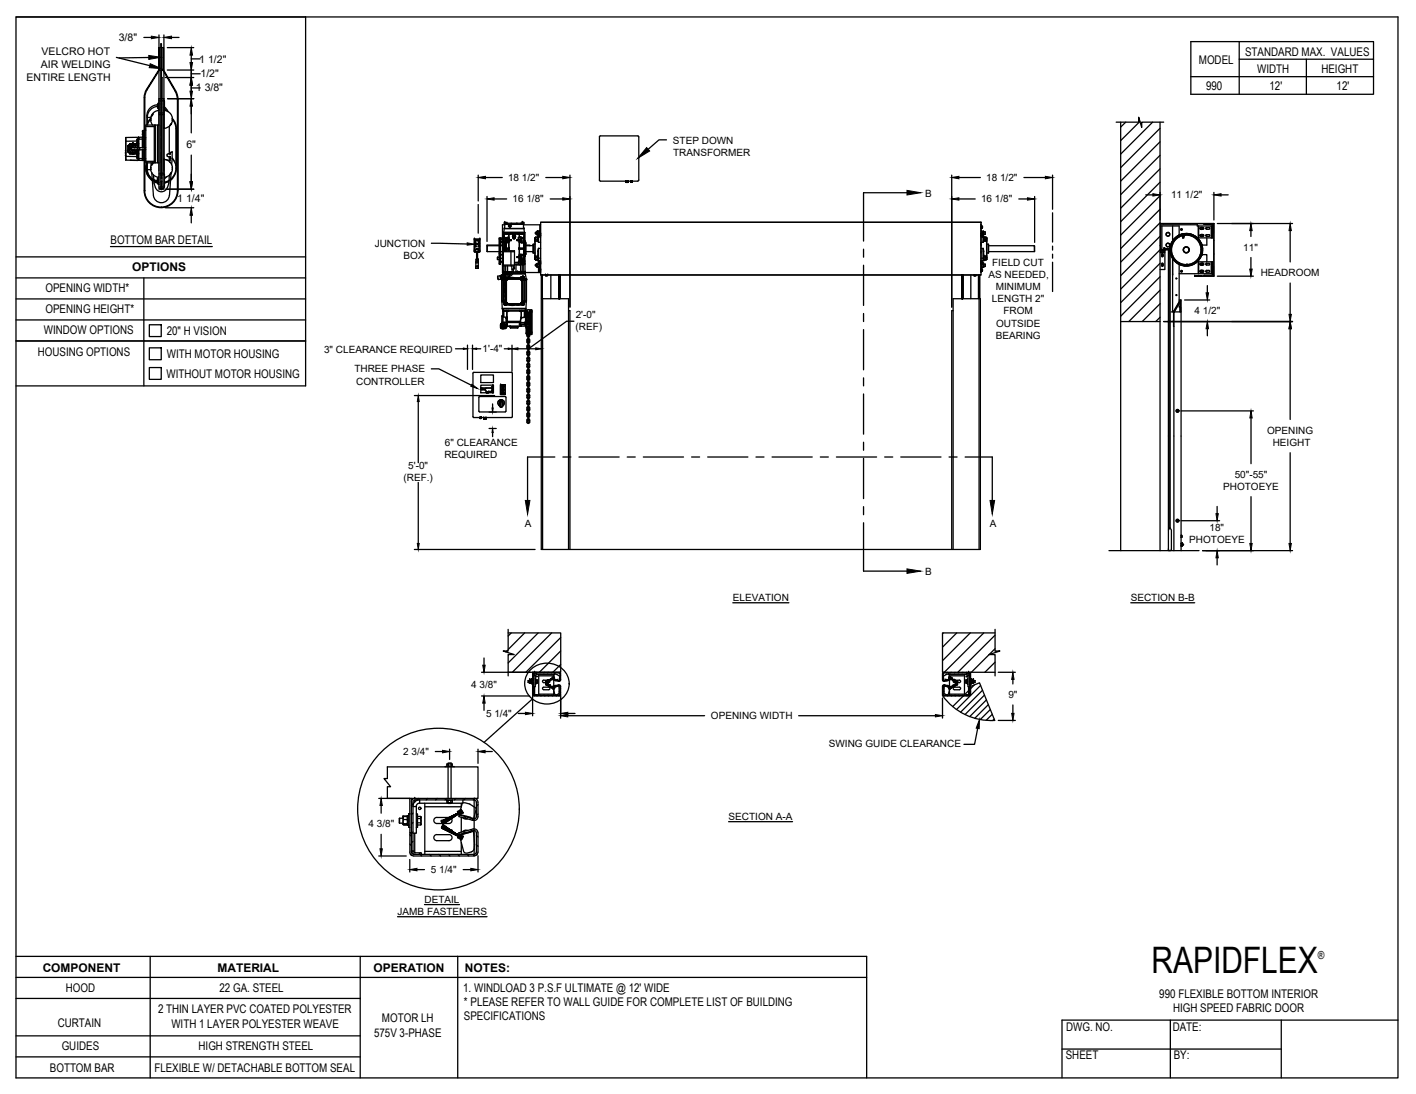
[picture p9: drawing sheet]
<svg xmlns="http://www.w3.org/2000/svg" width="279mm" height="216mm" viewBox="0 0 279 216" stroke-linecap="round" stroke-linejoin="round" font-family="sans-serif">
<defs><g id="words">
<text font-size="7.2" x="227.2" y="192">RAPIDFLEX</text>
<g font-size="2.4">
<text x="245.7" y="11.1">STANDARD MAX. VALUES</text>
<text x="236.6" y="12.7">MODEL</text>
<text x="238" y="17.8">990</text>
<text x="248.1" y="14.4">WIDTH</text>
<text x="250.5" y="17.8">12'</text>
<text x="260.7" y="14.4">HEIGHT</text>
<text x="263.7" y="17.8">12'</text>
<text x="21.8" y="48.2">BOTTOM BAR DETAIL</text>
<text x="26.1" y="53.6">OPTIONS</text>
<text x="9" y="57.6">OPENING WIDTH*</text>
<text x="8.7" y="65.9">WINDOW OPTIONS</text>
<text x="9" y="61.7">OPENING HEIGHT*</text>
<text x="7.5" y="70.3">HOUSING OPTIONS</text>
<text x="32.9" y="66.1">20&quot; H VISION</text>
<text x="32.9" y="70.7">WITH MOTOR HOUSING</text>
<text x="32.9" y="74.6">WITHOUT MOTOR HOUSING</text>
<text x="8.4" y="191.8">COMPONENT</text>
<text x="42.9" y="191.7">MATERIAL</text>
<text x="73.7" y="191.8">OPERATION</text>
<text x="91.7" y="191.8">NOTES:</text>
<text x="13" y="195.8">HOOD</text>
<text x="43.3" y="195.7">22 GA. STEEL</text>
<text x="91.4" y="195.7">1. WINDLOAD 3 P.S.F ULTIMATE @ 12' WIDE</text>
<text x="228.7" y="196.9">990 FLEXIBLE BOTTOM INTERIOR</text>
<text x="11.4" y="202.6">CURTAIN</text>
<text x="31.2" y="200">2 THIN LAYER PVC COATED POLYESTER</text>
<text x="33.8" y="202.8">WITH 1 LAYER POLYESTER WEAVE</text>
<text x="75.4" y="201.8">MOTOR LH</text>
<text x="91.5" y="201.4">SPECIFICATIONS</text>
<text x="91.5" y="198.5">* PLEASE REFER TO WALL GUIDE FOR COMPLETE LIST OF BUILDING</text>
<text x="210.4" y="203.6">DWG. NO.</text>
<text x="231.4" y="203.4">DATE:</text>
<text x="231.5" y="199.7">HIGH SPEED FABRIC DOOR</text>
<text x="12.2" y="207.3">GUIDES</text>
<text x="39.2" y="207.2">HIGH STRENGTH STEEL</text>
<text x="73.8" y="204.6">575V 3-PHASE</text>
<text x="210.3" y="209.1">SHEET</text>
<text x="231.6" y="209">BY:</text>
<text x="9.8" y="211.5">BOTTOM BAR</text>
<text x="30.5" y="211.6">FLEXIBLE W/ DETACHABLE BOTTOM SEAL</text>
</g>
<text font-size="2.2" x="260.1" y="189.2">®</text>
<g font-size="2.1">
<text x="8.2" y="10.9">VELCRO HOT</text>
<text x="23.4" y="8.1">3/8&quot;</text>
<text x="5.2" y="15.9">ENTIRE LENGTH</text>
<text x="8.1" y="13.4">AIR WELDING</text>
<text x="39.3" y="12.3">1 1/2&quot;</text>
<text x="39.6" y="15.3">1/2&quot;</text>
<text x="38.7" y="18">1 3/8&quot;</text>
<text x="36.8" y="29.1">6&quot;</text>
<text x="35" y="39.9">1 1/4&quot;</text>
</g>
<g font-size="2">
<text x="132.8" y="28.3">STEP DOWN</text>
<text x="100.2" y="35.7">18 1/2&quot;</text>
<text x="132.8" y="30.7">TRANSFORMER</text>
<text x="194.6" y="35.7">18 1/2&quot;</text>
<text x="101.1" y="39.9">16 1/8&quot;</text>
<text x="182.6" y="38.8">B</text>
<text x="193.6" y="39.9">16 1/8&quot;</text>
<text x="231.1" y="39.2">11 1/2&quot;</text>
<text x="73.9" y="48.7">JUNCTION</text>
<text x="79.6" y="51.1">BOX</text>
<text x="195.8" y="52.6">FIELD CUT</text>
<text x="245.3" y="49.4">11&quot;</text>
<text x="195" y="54.9">AS NEEDED,</text>
<text x="195.7" y="59.7">LENGTH 2&quot;</text>
<text x="196.5" y="57.3">MINIMUM</text>
<text x="248.8" y="54.5">HEADROOM</text>
<text x="113.6" y="65.1">(REF)</text>
<text x="113.6" y="62.7">2'-0&quot;</text>
<text x="196.5" y="64.5">OUTSIDE</text>
<text x="198" y="62.1">FROM</text>
<text x="235.7" y="62">4 1/2&quot;</text>
<text x="63.9" y="69.7">3&quot; CLEARANCE REQUIRED</text>
<text x="95.2" y="69.5">1'-4&quot;</text>
<text x="196.5" y="66.8">BEARING</text>
<text x="69.9" y="73.5">THREE PHASE</text>
<text x="70.3" y="75.9">CONTROLLER</text>
<text x="87.8" y="88">6&quot; CLEARANCE</text>
<text x="250" y="85.6">OPENING</text>
<text x="251.1" y="87.9">HEIGHT</text>
<text x="79.6" y="94.9">(REF.)</text>
<text x="80.6" y="92.6">5'-0&quot;</text>
<text x="87.7" y="90.4">REQUIRED</text>
<text x="243.6" y="94.3">50&quot;-55&quot;</text>
<text x="241.3" y="96.6">PHOTOEYE</text>
<text x="103.6" y="104.1">A</text>
<text x="195.3" y="104.1">A</text>
<text x="234.7" y="107.2">PHOTOEYE</text>
<text x="238.7" y="104.8">18&quot;</text>
<text x="182.6" y="113.5">B</text>
<text x="144.6" y="118.5">ELEVATION</text>
<text x="223.1" y="118.5">SECTION B-B</text>
<text x="93" y="135.7">4 3/8&quot;</text>
<text x="199" y="137.8">9&quot;</text>
<text x="95.9" y="141.5">5 1/4&quot;</text>
<text x="140.3" y="141.9">OPENING WIDTH</text>
<text x="79.5" y="149">2 3/4&quot;</text>
<text x="163.5" y="147.4">SWING GUIDE CLEARANCE</text>
<text x="143.8" y="161.7">SECTION A-A</text>
<text x="72.7" y="163.3">4 3/8&quot;</text>
<text x="85" y="172.3">5 1/4&quot;</text>
<text x="83.8" y="178.1">DETAIL</text>
<text x="78.4" y="180.5">JAMB FASTENERS</text>
</g>
</g></defs>
<!-- layer: ANNOTATIONS -->
<g fill="none" stroke="#000" stroke-width=".25">
<path d="M23 11.3l6.5 1.7M28.4 7.4h1.5M29.4 11.3l-5.9 .1M31.4 6.9v26.9M32.3 6.9v26.9M32.6 15.3h5.6M33 9.4h5.2M33 13.8h5.2M33.1 19.5h5.1M33.8 7.4h1.5M37.7 14.6h1.8M37.7 17.4h1.8"/>
<path d="M37.7 11.6h1.8M32.6 37.3h5.6M37.7 21v5.2M37.7 30.6v5.3M94.4 34.6v5.1M95.8 35h3.3M96.1 38.8v8.8M97.5 39.3h2.5M107.7 35h3.3M108.6 39.3h2.4M112.5 34.6v26M131.5 27.6h-1.5l-2.1 1.9"/>
<path d="M187.8 34.6v26M189.2 39.3h3.2M189.2 35h4.2M201 39.3h1.7M202 35h4.3M204.2 38.8v9M207.7 34.6v6.7M226.1 38.5h1.4M228.9 38v5.4M239.5 38v5.4M240.9 38.5h1.4M32.6 41h5.6"/>
<path d="M37.7 42.5v1.5M85.1 48l7.1 .2M233.7 59.2h5M238.2 56.4v1.4M240.2 54.5h7.1M240.2 44.1h14.8M246.8 45.5v1.2M246.8 50.8v2.3M254.6 45.5v6.2M254.6 55.9v6.1M81.8 78.1h15.8M82.5 79.2v12.1"/>
<path d="M85.1 72.8h1.5l6.4 3.2M89.9 68.8h1.5M92.2 68.1v4.8M93.2 68.1v4.8M94 68.8h.8M97.2 79.7v.8M99.5 68.8h.8M101 68.1v5.2M102.2 68.8h3.5M113.2 63.4h-1.4l-7.5 5.4M229.6 63.5h25.4M238.2 64.9v1.4"/>
<path d="M254.6 64.9v17.9M82.5 95.2v12.1M96.5 84.6h1.4M96.5 81.3h1.4M97.2 85.4v.8M233 81.1h14.3M240.2 99.9v1.5M246.8 82.5v9M246.8 98v9.3M254.6 89.3v18M81.8 108.4h23.8M144.6 119h11.1"/>
<path d="M223.1 119h12.6M233 102.8h7.6M237.3 108.7h17.7M240.2 110.1v1.4M95 132.7h9.6M95 137.4h9.5M95.5 129.9v1.4M95.5 138.8v1.4M105.1 137.3v4M110.6 137.8v3.9M110.6 137.3v4M186 137.8v3.9"/>
<path d="M197 132.7h3.3M199.9 134.1v.9M199.9 139.1v1.7M74.7 157.6h6.2M75.2 159v1.5M85.9 148.3h1.4M88.7 147.8v2.1M94.3 147.8v2.8M95.7 148.3h1.4M102.3 140.8h1.4M112 140.8h1.5M112 141.2h27"/>
<path d="M157.6 141.2h27M192.9 143.7l-.6 3.2h-2.1M197 142.2h3.3M74.7 168.9h5.5M75.2 164.7v2.8M80.9 169.6v2.5M82.3 171.6h1.5M83.8 178.5h6.9M91.4 171.6h1.5M94.3 168.9v3.2M143.8 162.2h12.6M78.4 180.9h17.7"/>
</g>
<!-- layer: MOTOR LH -->
<g fill="none" stroke="#000" stroke-width=".25">
<path d="M220.2 24.1h4.5v-1l.6 2v-1h4.3M221.1 24.1v84.6M222.1 24.1l-1 1M224.9 24l-3.8 3.7M227.4 24.1l-6.3 6.3M228.9 24.1v84.6M228.9 25.3l-7.8 7.8M228.9 28l-7.8 7.8M228.9 30.6l-7.8 7.8M228.9 33.3l-7.8 7.8M228.9 36l-7.8 7.8M228.9 38.6l-7.8 7.8"/>
<path d="M93.6 47.2h.1M93.6 49.5h.1M93.6 47.2v2.5h.3M93.6 47.2h1.1M93.6 47.2v2.3M93.6 49.6h.3zM93.7 47.4l.1 .1zM93.7 48.6h.1M93.7 48h.1M93.7 48.1h.1M93.7 47.4h.1M93.7 47.5h.1"/>
<path d="M93.8 48.6h.1M93.8 48h.1M93.8 47.5h.1M93.8 48.1h.1M93.8 47.4h.1M93.9 53h.1M93.9 47.5h.1M93.9 53h.5M93.9 52.6h.5M93.9 49.6v.1M93.9 51.7v.2M93.9 52.5v.5"/>
<path d="M93.9 52.5h.5M93.9 51.7h.5M93.9 51.9h.5M93.9 51.9v.6M93.9 51.3h.1M93.9 51.3h.2M93.9 51.3v.4M94 49.7h.3M94 49.7h.1M94 49l-.1 .2M94 49.7v1.6M94.1 49l.3 .2"/>
<path d="M94.1 51.3h.2M94.2 49.7v1.6M94.3 49.7h.1M94.3 51.3h.1M94.3 51.3l.1 .4M94.4 51.7v.2M94.4 52.5h.1M94.4 51.7h.1M94.4 52.5v.1M94.4 53h.1M94.4 52.6h.1M94.4 49.7h.1"/>
<path d="M94.4 49.6v.1h-.5M94.4 49.2h.1M94.4 49.2h-.5v.4h-.3M94.4 49.6h.3M94.4 49.2v.4M94.4 52.6v.4M94.4 51.9v.6M94.4 48.6h.1M94.4 48h.1M94.4 48.1h.1M94.4 47.4h.1M94.4 47.5h.1"/>
<path d="M94.5 49.6l.1 .1M94.5 48.6h.1M94.5 48h.1M94.5 48.1h.1M94.5 47.4h.1M94.5 47.5h.1M94.6 49.6v.1M94.7 49.6h.1M94.7 47.2h.1M94.7 47.2v2.5h-.3M96.1 49.7h2.4M96.1 48.5v.1"/>
<path d="M98.1 51.2h.1M98.2 51.2h.3M98.2 50.8h.3M98.2 50.8h-.1M98.2 50.8v.4M98.2 54.5l.5-.1 .1 .7-.5 .1zM98.2 54.6l.1 .5M98.5 48.5h-2.4v1.2M98.5 47l.1 5.1h.1l.1-5.1v5.1h-.3zM98.5 48.4h-2.4v1.3M98.5 47.2h.1M98.5 50h.3"/>
<path d="M98.6 50.9v.1M98.6 51.2h.1h-.1M98.6 50.8h.1h-.1M98.6 50.7l.1 .1M98.6 50.5h.1zM98.6 50.3h.1zM98.6 51.8l.1 .1M98.6 50.1h.1M98.6 52h.1M98.6 49.9h.1zM98.6 47.1h.1M98.6 51.5h.1"/>
<path d="M98.6 51.7h.1M98.6 51.9h.1M98.6 50.7h.1M98.6 47.3h.1M98.6 51h.1M98.7 51.2h-.1h.1M98.7 50.7h.1M98.7 51.2h.1M98.7 51.5h-.1h.1M98.7 51.5h.1M98.7 50.5h.1M98.7 51.7h-.1h.1"/>
<path d="M98.7 51.7h.1M98.7 50.3h.1M98.7 50.1h-.1h.1M98.7 50.1h.1M98.7 51.8h.1M98.7 52h-.1h.1M98.7 52h.1M98.7 50h-.1h.1M98.7 47.2h.1M98.7 54.5h.1M98.7 47.1l.1 .2h.3M98.8 47.3v.4h.3"/>
<path d="M98.8 47.7v.1h.3M98.8 49.7h2.7M98.8 48.5h.4M98.8 51.7h.4v2.1M98.8 50.3h.1M98.8 47h-.1M98.8 55h.1M98.8 50.3h.2M98.8 51.7h.1M98.8 51.7h.2M98.9 54.4h-.2l.1 .7 .2-.1M98.9 54.3h.1l.2 .8h-.2z"/>
<path d="M98.9 54.3l.2 .8M99 50.3h.2M99 55.2h.1M99 55.2h.7M99 59.4l.1 1.5M99 59.6h.1M99 59.6h.6M99 55.1v.1M99.1 55.2h.1M99.1 47h-.3l-.1 .1M99.1 55.2v4.2h.5M99.1 49.7v.6"/>
<path d="M99.2 51h-.3h.3M99.2 49.5h2.3v3h-2.2v-3M99.2 54.2l.1 .9zM99.2 54.3h-.2M99.2 50.7h.1M99.2 51.2h.1M99.2 50.8h.1M99.2 52.3h2.3M99.2 51.3h.1M99.2 49.4h.1M99.2 53.7h.2M99.2 54.1h.1"/>
<path d="M99.2 54.1h1.7M99.2 54h1.7zM99.2 53.7h.1M99.2 53.7v.4M99.2 54.1v.1M99.2 53.7h.7M99.2 55.2h.1M99.2 54h.1M99.3 55l-.1 .1M99.3 51.1h.1M99.3 50.7v.5M99.3 51v2.6"/>
<path d="M99.3 50.8h.1M99.3 46.8h-.1v5.7h.1M99.3 46.9h-.2v1.5h-.3M99.3 52.2h.1M99.3 51.2h.1M99.3 50.7v.3M99.3 53.7v.2h1.4l.1-.2M99.3 53.8h1.5M99.4 55.2h.1M99.4 53.8h.1M99.4 53.7h.1M99.4 53.6v.2"/>
<path d="M99.4 55.2v4.2M99.4 45.8h4.1M99.4 54.2l.1 .8zM99.4 54.2l-.2 .1M99.4 53.8v.1M99.4 59.6h.3zM99.4 59.6v.5h.3M99.4 53.8h1.3M99.4 46.2h.1M99.4 46.9h.1M99.4 46.9l.7 .1 .1 .5M99.4 47l.7 .2"/>
<path d="M99.5 47.6l-.1 .2M99.5 47.6h.1M99.5 47.2v.4M99.5 47.6h.2M99.5 47.2h.2M99.5 47.1h.4M99.5 46.1v.1M99.5 45.1l-.1 .7M99.5 45.1h3.9M99.5 46.1v3.4M99.5 47.8h.1M99.5 47.8v1.3"/>
<path d="M99.5 49h.8M99.5 49.1v.1M99.5 46.1h.2M99.5 44v.2h.4M99.5 44h.1M99.5 44h.2M99.5 55.2h.1M99.5 46.2v.7h.5M99.5 46.2h.9M99.5 45.1h.1M99.5 49h.1M99.5 55h-.1"/>
<path d="M99.5 45.9v.2M99.5 49.1h.1M99.5 47.9h.1M99.5 49.2h.1M99.5 47.9v1.1M99.5 49.1v.4M99.5 49h.9M99.5 49.1h.9M99.6 55.2h.1M99.6 55.2h-.6v4.2h.1M99.6 43.9v.1M99.6 55.1v.1"/>
<path d="M99.6 59.4v.2M99.6 43.9h.2M99.6 54.1l.4 .1M99.6 43.9h.1M99.6 45.1v-.8h3.7v.8M99.6 54.1l.1 .8M99.6 44.4h-.5v2.5M99.6 54.2h-.1M99.7 49.4h.1M99.7 49.5h.1M99.6 49.3h.1M99.6 44.2v.1"/>
<path d="M99.7 59.9l.2 .3M99.7 56.7l-.2 .5 .2 .6M99.7 57.8h.1M99.7 56.7h.1M99.7 58v.7M99.7 55.5v1M99.7 55.6h.1M99.7 56.5h.1M99.7 59v.5M99.7 55.1h.1M99.7 55.1v4.8M99.7 55v.1h-.3"/>
<path d="M99.7 60v.1h-.2M99.7 53.6l-.5 .1M99.7 52.5v1.2h.2h-.5M99.7 48.4h.1M99.7 48.9v.1M99.7 48.9h.1M99.7 48.6l.1 .1M99.7 48.6h.1M99.7 55.6v.9M99.7 56.7v1.1M99.7 46.1h1.5v.4M99.7 48.3h.1"/>
<path d="M99.7 49h.1M99.7 48.5h.1M99.7 48.6v.1M99.7 48.2h.1M99.7 45.9v.2M99.7 48.5v.1M99.7 49.3h.1M99.7 54.1l.1 .8M99.7 52.5v1.2M99.7 48.2l.1 .1M99.7 48.2v.1M99.7 48.7h.1"/>
<path d="M99.7 48.1h.1M99.7 48.1v.1M99.7 48h.1h-.1zM99.7 54.9l-.1 .1M99.7 48h.1M99.7 47.2v.4M99.7 48.9l.1 .1M99.8 44h.2M99.8 44l-.1 .2M99.8 48.5h.1M99.8 48.5l-.1 .1M99.8 48.6h.1"/>
<path d="M99.8 48.8h.1M99.8 44v.2M99.8 59.7l.1 .1-.1-.1M99.8 59.7h.1M99.8 48.3h.1M99.8 49h.1M99.8 48.1h.1M99.8 48.2h.1M99.8 48.8l-.1-.1 .1 .1M99.8 49.4h.1M99.8 49.5h.1M99.8 49.3h.1"/>
<path d="M99.8 44.2v.1M99.8 55.4v4.3M99.8 47.4h.1M99.8 48.4h.1M99.8 48.3h-.1h.1M99.8 48.9h.1M99.8 48.7h.1M99.8 48.6v.1M99.8 48.1l-.1 .1M99.8 48.7v.1M99.8 54.9l3.3 .1v5l-.1 .1h-3.2l-.1-.1zM99.8 48.9v.1"/>
<path d="M99.8 48.1v.1M99.8 43.9v.1M99.8 59.7l.3 .2M99.8 44.2h.1M99.8 55.4h.1M99.9 49.3h.1M99.9 49.4h.1M99.8 44.2h1.1M99.9 44.2l.3 .1M99.9 44.2h.1M99.9 53.8h.1M99.9 53.8h.5z"/>
<path d="M99.9 53.6h.1M99.9 46.2h.2M99.9 46.2h.1M99.9 53.6v.2M99.9 55.3l-.1 .1M99.9 54.8l-.2 .3M99.9 55.2l-.1 .2M99.9 55.3h.1M99.9 59.8l.2 .1M99.9 54.8h.1M99.9 49.5h.1M99.9 54.8h3.1"/>
<path d="M99.9 47.1h.2v.6h-.2M99.9 47.2h.1M99.9 47.2v.4M99.9 47.6v.2h-.4M99.9 47.6h.2M100 53.8h.1M100 46.9l.2 .1M100 46.9h-.5M100 47.9h-.5M100 53.6h.4v.2M100 53.6v.2M100 54.2l.1 .6"/>
<path d="M100 44h.1M100 44h2M100 59.9l.2 .2-.1-.2M100 55.1l-.1 .1M100 44v.2M100 45.9h-.7v4.8M100.1 46.2h.1M100.1 55.1l-.2 .2M100.1 55.1h.1M100.1 59.9h.1M100.1 53.8h.1M100.1 54.8h-.1"/>
<path d="M100.1 54.8h.1M100.1 59.9h2.7M100.1 52.5v1.1M100.2 53.8h.1M100.2 47.8l-.2 .1M100.2 55l-.1 .1M100.2 55.1h2.5l.3 .3v4.3l-.3 .2h-2.5l-.3-.2v-4.3zM100.2 55h.1M100.2 47.5h.1M100.2 47.3h.1M100.2 47.1v.2M100.2 47v.1"/>
<path d="M100.2 47.8h.1M100.2 55h2.5M100.2 47.5l-.1 .3-.6 .1M100.2 47.7v.1M100.2 47h.1M100.2 47h.2M100.2 47.8h.2v1.2M100.2 47.1h.1M100.2 47.3h.2M100.2 54.2h.3v.4l-.1 .1zM100.2 47.5v.2M100.2 47.3h.3"/>
<path d="M100.2 54.2h-.2M100.2 53.6v.2M100.3 53.8h-.1M100.3 53.8h.1M100.3 49l-.8 .1M100.3 49h.1M100.3 49.1h.1M100.3 54.7l-.2 .1M100.4 53.8h.1M100.4 53.7h.1M100.4 53.7h.6M100.4 47.3l-.2 .2"/>
<path d="M100.4 47.3h.4M100.4 47.5h.4M100.4 47.5h.1M100.4 49h.1M100.4 49.1h-.9M100.4 46.2h.1M100.4 49.1h.1M100.4 49.1v.1M100.4 47.5v.3M100.4 47.5h-.2M100.4 47.3h.1M100.4 46.2v1.1"/>
<path d="M100.4 49.1v.4M100.4 46.2h-.9v1M100.4 47.8v1.4M100.4 47h.1M100.4 49.2v.3M100.5 44.4h.1a.16 .16 0 0 1 .2 .2 .16 .16 0 0 1-.2 .1M100.5 47.5h-.3M100.5 49.1h.1M100.5 44.4a.2 .2 0 0 1 .3 .2 .2 .2 0 0 1-.3 .2M100.5 47.3h.4v.2h-.4M100.5 47.3h.1M100.5 49h.1"/>
<path d="M100.5 47.5h-.1M100.5 53.7l-.1 .1M100.5 53.7h.3M100.6 54.8h.9M100.6 54.8h.1M100.6 46.2h.6l.1 .3M100.6 44.4h.1M100.6 44.4h.1a.22 .22 0 0 1 .1 .2 .22 .22 0 0 1-.2 .2h-.1M100.7 53.8h.1M100.7 46.2h-.3v1.1M100.7 53.8l-.1 .1M100.7 53.7v.1"/>
<path d="M100.8 53.7h.1M100.8 53.7h.2M100.8 47.5h.1M100.8 47.5h-.3M100.8 49.5v3M100.9 47.5h.1M100.9 47.3h-.4M100.9 44.2l1.1 .1M100.9 44v.3M101 52.5v.6M101 54h-1.7M101 53.1v.5"/>
<path d="M101 53.6h-1.1M101 53.6h.3M101 53.6a.71 .71 0 0 1-.5 .7M101.2 54.1h2.5M101.2 54h2.4M101.2 54h2.5M101.2 46.5l-.1 .2 .2 .2M101.2 46.1h.1M101.2 46.1l-.8 .1M101.3 53.7h.8M101.3 47a.16 .16 0 0 0 .1 .2 .16 .16 0 0 0 .2-.2M101.3 47h.1"/>
<path d="M101.3 46.5h.1M101.3 53.7h1.3M101.3 47l.1 .1 .2-.1M101.3 46.9h.1M101.3 46.9v.1M101.3 53.1v.5M101.3 53.6a.94 .94 0 0 1-.8 .9M101.3 52.9h.2M101.4 52.9h.1M101.4 52.9h.1zM101.4 52.5l-.1 .6h-.3M101.5 53h-.1h.1"/>
<path d="M101.5 52.1h.8v-.3a.19 .19 0 0 1 .2-.2 .19 .19 0 0 1 .2 .2v.3l.5 .1h-1.4v1.5M101.5 52.9l-.2 .1M101.6 47h.1M101.6 46.9h.1M101.6 46.9v.1M101.7 46.1h.1M101.6 46.5l.1 .2-.1 .2M101.6 46.5l.1 .2-.1 .3M101.6 46.5h.1M101.7 46.1l.5 .1M101.7 46.1l-.1 .4M101.8 53.6h1.1"/>
<path d="M102 44h.8M102 44v.2M102 50.7h.1M102 47.5h.1M102 47.5h.4M102 50.8h.4M102 47.3h.5M102.1 47.5h.4M102.1 50.7h.4M102.1 50.8h.4M102.1 53.7h.1M102.1 53.7v.1"/>
<path d="M102.1 53.8h.1M102.1 53.8l1.4 .1M102.1 53.8h1.4M102.1 53.7h.3M102.2 53.7h.1M102.2 53.8h.1M102.2 53.7v.1M102.2 47.3h.1M102.2 47.3h.5M102.2 53.8v.1M102.2 53.8h1.3M102.2 46.2h-.5l-.1 .3"/>
<path d="M102.2 46.2h.3v.6l-.2 .1v.4h-.3v.2h.4M102.2 46.2h.3M102.2 46.2h.1M102.3 47.3h.1M102.3 46.9h.4M102.3 51.8h-.8M102.4 53.7v.1M102.4 53.7h.2M102.4 51.6h.1M102.4 53.8h.1M102.4 50.6l-.4 .1v.1h.4M102.4 50.6l-.3 .1"/>
<path d="M102.4 49h.1M102.4 47.5h.1M102.4 50.6h.1M102.4 50.8h.1M102.4 50.8h.2M102.4 47.5h.2M102.4 46.8v.1M102.4 49.1h.1M102.4 50.9h.1M102.5 50.7h.1M102.5 47.5h.1M102.5 50.8h.1"/>
<path d="M102.5 52.3h.2l.1 1.3M102.5 47.8v2.5M102.5 51.1v.5l-.2 .2M102.5 49h.1M102.5 51.6h.1M102.5 49.1h-.1M102.5 46.8v.1M102.5 51.1h.1M102.5 51.1l.2 .1M102.5 47.8h.1M102.5 50.3h.1M102.5 50.3v.3"/>
<path d="M102.5 50.6h.1M102.5 47.5v.3M102.5 50.3v.4M102.5 47.8h.2M102.5 46.2h.1M102.5 46.2h.9v.7M102.5 50.7l.2 .1M102.5 47.3l.2 .2M102.5 47.3h.2M102.5 50.7h.2M102.5 49.1h.1M102.5 49.1v.1"/>
<path d="M102.5 46.8h.1M102.5 46.8l.1 .1M102.5 47.5h.1l.1 .3M102.5 50.9h.1M102.5 50.6v.1M102.5 50.9v.2M102.5 49.1v1.2h.2M102.5 50.9h.2M102.5 46.2h.9M102.5 46.2v.6M102.5 47.5v1.5M102.5 50.9v.7"/>
<path d="M102.5 49h.9M102.5 49.1h.8M102.5 50.6h.2M102.5 53.8h.1M102.5 52.2l-.7 .1M102.6 49.1h-.2h.9M102.6 53.8h.1M102.6 53.8h.3M102.6 51.6h.1M102.6 53.8h-.1M102.6 51.6l.1 .4M102.6 51l.2 .2"/>
<path d="M102.6 47.7l.1 .1M102.6 46.9h.8M102.6 50.7h-.2M102.6 46.9h.1M102.6 50.9l.1 .2M102.6 50.9h.1M102.6 50.6h.1M102.6 50.6v.1M102.6 47.5h.1M102.6 50.8h.1M102.6 50.8v.1M102.6 50.7h.1"/>
<path d="M102.6 50.4v.2M102.7 53.8h.1M102.7 53.8h-.1M102.7 47.5h.1M102.7 50.8h.1M102.7 50.7h.1M102.7 50.9v.1M102.7 47.5v.2M102.7 50.5h.1M102.7 47.5h-.1M102.7 46.9h.7M102.7 50.3v.2"/>
<path d="M102.7 47.8h.1M102.7 50.3h.1M102.7 47.8l.2 .1M102.7 51.2h.1M102.7 46.9h.2M102.7 55l.1 .1M102.7 55h.1M102.7 47.5l.1 .4h.6M102.7 50.5v.1M102.7 47.3h.1M102.7 47.1h.1M102.7 47.1v.2"/>
<path d="M102.7 52.3h.1M102.7 52h.1M102.7 52v.1M102.7 54.6h.8v.5h-.3v-.5M102.7 52.1h.2M102.7 52.1h.1M102.8 53.8h.1M102.8 55.1l.1 .2M102.8 59.9h.1M102.8 59.9l-.1 .2 .1-.2M102.8 55.1h.1M102.8 51.2l-.1 .1h.1"/>
<path d="M102.8 53.6h.1M102.8 52.3l-.1 1.5M102.8 51h.1M102.8 47.6h.1M102.8 44.2h.2M102.8 44.2l-.1 .1M102.8 44.2h.1M102.8 46.2h.2M102.8 46.2h.1M102.8 51.5l-.2 .1M102.8 51.2l.1 .1M102.8 51.2h.1"/>
<path d="M102.8 44h.3M102.8 55.1l.2 .1M102.8 45.9h.8v7.7M102.8 44v.2M102.9 53.8h.1M102.9 50.2l-.2 .1M102.9 46.9h.1M102.9 46.9l-.2 .2M102.9 51.2l.5 .1M102.9 47.9h.4M102.9 51.2h.5M102.9 50.2h.5"/>
<path d="M102.9 47.9h.5M102.9 50.2h.4M102.9 50.4h.6l-.1 .9M102.9 47.8h.5v2.6h-.5M102.9 47.1h-.1v.6h.1M102.9 50.5h-.1v.5h.1M102.9 50.4v.1h-.1M102.9 51h.1M102.9 50.5v.5M102.9 47.2v.4M102.9 47.1h.5M102.9 50.7h.5"/>
<path d="M102.9 47.4h.5M102.9 47.6v.2M102.9 51v.1h.5M102.9 53.6h-.3l-.1 .2M102.9 52.1h.1M102.9 53.6v.2M102.9 53.7h.8M102.9 55.3l.1 .1M102.9 54.8l.3 .3M103 53.8h.1M103 55.4h.1M103 55.3h.1"/>
<path d="M103 55.2v.2M103 59.8l-.2 .1M103 54.8l-3.1 .1M103 54.8h.1M103 54.8v.1M103 46.2h.1M103 51.4h.1M103 51.4l-.4 .2M103 59.7l-.2 .2M103 51.4h.4M103 44.2h.1M103 59.7v.1"/>
<path d="M103 59.7h.1M103 44.2v.1M103 55.4v4.3M103.1 43.9h.1M103.1 43.9h.2M103.1 43.9v.1M103.1 44.2v.1M103.1 55.4v4.3M103.1 44l.1 .2M103.1 54.6h-.4l.1 .2M103.1 54.6h.2M103.1 54.6h.1"/>
<path d="M103.1 54.5h.2zM103.1 44v.2M103.1 54.5v.1M103.1 59.9h.1M103.1 55.1l.1 4.8M103.2 44h.2M103.2 52.2v1.5h-.3h.6M103.2 52.2h-.4M103.2 46.1h.2M103.2 59.9l-.3 .3M103.2 52.2h.1M103.2 55.1h.1"/>
<path d="M103.2 45.9v.2h-1.5M103.2 52.1h.1M103.2 53.6l.5 .1M103.2 60v.1M103.2 55.2h.7M103.3 44.2v.1M103.3 51.4h.1M103.3 52.1h-.1M103.3 52.1h.1M103.3 43.9h.1M103.3 55.2h.1M103.3 59.6h.5"/>
<path d="M103.3 59.6h.2v.5h-.3M103.3 55.2h.6v4.2h-.7M103.3 54.5v.1M103.3 55.1v.1M103.3 59.4v.2M103.3 54.6h.2M103.3 59.6h.2M103.3 44.4h3.4M103.3 50.2h.1M103.3 49.1l.1 .1M103.3 43.9v.1M103.3 47.9h.1"/>
<path d="M103.3 49.1h.1M103.3 49h-.8M103.3 47.9v1.1M103.3 49.2v1M103.4 44h.1M103.4 49h.1M103.4 47.9h.1M103.4 50.2v.1M103.4 44v.2h-1.4M103.4 45.9h.1M103.4 55.2h.1M103.4 45.9v.3"/>
<path d="M103.4 46.2h.1M103.4 52.2h-.2M103.4 52.1h.1M103.4 51.3h.1M103.4 50.2l-.7 .2v.4l.1 .4h.6M103.4 53.8h.1M103.4 51.4h.1M103.4 51.2v.1M103.4 46.9h.1M103.4 46.2v.7M103.4 52.2h.2M103.4 51.4v.1"/>
<path d="M103.4 45.1l.1 .7M103.4 45.1h.1M103.4 49.1v.1M103.4 49h-.8l.8 .1M103.4 46.9l-.7 .1v.5M103.4 52v.1M103.4 52.2l-.2 .1M103.4 52h.1M103.4 46.1l.1 5.5M103.4 47.2v.4zM103.4 51.5h.1M103.4 50.5v.5z"/>
<path d="M103.4 51.3v.1M103.4 51.3v.2M103.4 51.5l.1 .1M103.4 46.9l.1 .9h-.6M103.4 47l-.6 .2M103.4 51.6v.3M103.5 51.9l-.1 .3M103.5 52l-.1 .1M103.5 51.9l-.1 .1M103.5 55h.3M103.5 53.8h.1M103.5 55.2h.1"/>
<path d="M103.5 53.8v.1M103.5 53.6v.1M103.5 53.7h.2M103.5 53.9h.1M103.5 53.7v.1M103.5 55.2v4.2M103.5 53.7v.2M103.5 53.7h.1M103.6 51.6h.1M103.6 52.1h.1M103.6 47.6h.1M103.6 50.5h.1"/>
<path d="M103.6 54h.1M103.7 50.5h.1M103.7 55.2h.1M103.7 47.6v2.9v-2.9M103.7 53.7h.1M103.7 54h.1M103.7 47.6h.1M103.7 53.7v.4M103.7 54.1l.1 .9M103.7 48h.1M103.7 50.2h.1M103.7 54h-.1"/>
<path d="M103.7 53.8h3M103.7 48v2.2M103.8 48h.1M103.8 48.4h.8v.1M103.8 55.2h.1M103.8 50.1h.1M103.8 48v2.1M103.8 49.7h1.4M103.8 55.2v4.2M103.8 59.6v1.4h-4.7v-.1M103.8 55v.2M103.8 59.4v.2"/>
<path d="M103.9 55.2h.1M105.2 48.5h-1.4M105.2 48.2v1.7M105.2 49.9h.3M105.2 48.2h.3M105.5 47.4h.1M105.5 51.2h.1M105.5 50.7h.2M105.5 51.2h.2M105.5 47.4h.2M105.5 46.9h.2M105.5 46.9v.1"/>
<path d="M105.5 50.7h.1M105.5 46.9v.5M105.5 50.7v.5M105.6 47.6v2.9M105.6 47.6h.6M105.6 50.5h.1M105.7 46.8h.4v.1M105.7 46.8v.8zM105.7 46.8h.1M105.7 50.6v.7M105.7 51.4h.1M105.7 50.8v-.3h.4v.3"/>
<path d="M105.7 51.2v-.4h.4v.4h-.4v.2M105.7 46.9l.4 .1v.3h-.4M105.9 45.8l-.3 .2 .3 .2M105.9 52.1l-.3 .2 .3 .3M105.9 52.1h.1M105.9 45.8h.1M105.9 46.2h.1M105.9 52.6h.1M105.9 45.8v.4M105.9 52.1v.5M106 52v.8M106 45.6h.4v.2h-.4z"/>
<path d="M106 45.8v.4h.3M106 46.2v.2h.4M106 52.1h.4v.5h-.4zM106 52.6v.2h.4v-.2M106 45.6v.8M106.1 51.4h.1M106.1 51.2v.2h-.4M106.1 47.3v.3M106.1 50.5h.1M106.1 46.8h.1M106.2 47.6l.1 .2h.4M106.2 49.6h.1"/>
<path d="M106.2 47.6h.1M106.2 49.6v.9M106.2 51.4h.5M106.2 47.5l-.1 .1M106.2 49.6v1.9h-.1v-1h.1M106.2 46.7v.8M106.2 46.7v.1M106.3 49l-.1 .6M106.3 46.4v1.4l-.1-.3M106.3 50.9h.4M106.3 49h.4M106.3 49v3"/>
<path d="M106.3 52.8v1M106.3 50.9h-.1M106.3 52h-.3v.1M106.4 52.1v-.1v.9h.1M106.4 52h.1M106.4 53.2h.1M106.4 53.4h.1M106.4 53.2v.2M106.4 51.8h.1M106.4 51.8v.2M106.4 46.1h.1M106.4 46.4h.1"/>
<path d="M106.4 46.1v.3M106.4 45.6v.1M106.4 52.7v.1M106.4 46.4l.1 .1M106.5 52v.1h.2M106.5 53.2h.2v.2h-.2zM106.5 53.4v.2h.2v-.2M106.5 46.1v.3l.2-.2-.2-.2h.2v.1M106.5 46.4v.1M106.5 45.5h-.1v.6v-.3M106.5 51.4v2.4M106.5 44.4v2.1"/>
<path d="M106.5 46.5v.2M106.7 51.8h-.2v.2h.2M106.7 51.6v.1M106.7 51.6h-.2v.2M106.7 53.1h.1M106.7 53.1h-.2v.1M106.7 46.4h.1M106.7 46h.1M106.7 43.9h86.9v10.4h-86.9zM106.7 51.7v.4M106.7 53.1v.1M106.7 46.4l-.2 .1"/>
<path d="M106.7 46.8h-.5M106.7 46.7h-.6v.9M106.7 52.1h.1M106.7 53.5v.1M106.7 46.4v.1M106.7 54.3h86.9M106.7 43.9h86.9M106.8 54.3v4.5h.1M106.9 54.3v4.6M107 54.3v4.6M107.1 58.9v49.5M107.6 54.3h.1"/>
<path d="M107.7 54.3v.2h.3v-.2M107.8 54.3v.2M108.1 54.3h.1M108.7 54.3v4.6M110.3 58.9v-4.6v4.6M110.3 54.3v4.6M110.4 58.9v-4.6v4.6M110.4 54.3v4.6v-4.6M189.8 54.3v4.6v-4.6M189.8 54.3v4.6M189.9 58.9v-4.6v4.6M189.9 54.3v4.6v-4.6"/>
<path d="M191.6 54.3v4.6M192.2 54.3h.4M192.2 54.3v.2h.4v-.2M192.4 54.3v.2M193.1 54.3v4.6M193.2 58.9v49.5M193.2 54.3v4.6M193.3 54.3v4.6M193.6 48.5h.1M193.6 49.7h.1M193.6 52h.1M193.6 51.8h.1"/>
<path d="M193.6 53.8h.1M193.6 52.1h.1M193.6 50h.1M193.6 51.7h.1M193.6 44.4h.1M193.6 48.1h.1M193.6 44.3v.1M193.6 45.5l.1 .5 .3-.1 .1 .1-.1 .3-.2 .1M193.6 51.4h.4M193.6 46.7h.5v.9M193.6 53.5h.1M193.6 45v.1"/>
<path d="M193.6 46.4v.1M193.6 49h.4v2.5h.1v-1h-.1M193.6 50.9h.4M193.6 44.4v9.4M193.6 53.2v.2h.2l-.2-.3h.2v.1M193.6 44.6l.2 .1zM193.6 44.7v.3M193.6 46.1v-.1l.2 .1M193.6 52v.1h.2M193.6 53.1h.1M193.6 44.6h.1M193.6 46h.1"/>
<path d="M193.7 52.1v.2M193.7 52.1h.1M193.7 52.1l-.1 .8M193.7 46.5h-.1M193.7 52.7h.1M193.7 45.6v.1M193.8 44.7v.3l-.2 .1M193.8 52v.1M193.8 51.7h.1M193.8 44.6v.5M193.8 46v.4M193.8 53.1v.4"/>
<path d="M193.8 46.4l-.2 .1M193.8 52h.1M193.8 53.2h.1M193.8 44.7h.1M193.8 51.7v.4M193.8 46.4v.1M193.8 53.4v.2l-.2-.2M193.8 44.9l-.2 .2M193.8 46.4h-.2v-.3h.2v.3M193.8 51.8l-.2-.1 .2 .1v.2h-.2v-.2M193.8 46.1h.1M193.8 51.8h.1"/>
<path d="M193.8 44.7v.2M193.8 46.1v.3M193.8 51.8v.2M193.8 53.2v.2M193.9 52h.1l.1 .2-.4 .1v.4h.3v-.4M193.9 52h-.1M193.9 44.9h-.1M193.9 53.4h-.1M194 50.9h.1M194 46.8h.1M194 46.7l-.4 .1M194 47.5l.1 .1"/>
<path d="M194 49.6h.1M194 46.7v1.1zM194 52.7h.1M194 52h.1M194 46.3l.1 .1M194 45.6l.1 .8M194 51.4h.1M194.1 52h.1M194.1 52.7h.1M194.1 52.7h-.4M194.1 45.8l-.1-.2h-.3v.3M194.1 45.8l-.1 .1"/>
<path d="M194.1 46.4h-.3M194.1 52v.7M194.1 45.8h.3M194.1 46.2h.3M194.1 52.6h.3M194.1 52.1h.3M194.1 49.6l-.1-.6v.6M194.1 47.6l-.1 .2h-.4M194.1 49.6h-.1M194.1 47.6h.6M194.1 47.6h.1M194.1 49.6v.9"/>
<path d="M194.1 46.8h.1M194.1 50.6l.5 .1-.4 .1zM194.1 51.3l.1 .1M194.2 46.9h.3v.4h-.3zM194.2 47.3v.3M194.2 46.9v-.1h.3v.1M194.2 50.8v.4M194.2 51.2v.2M194.2 50.5h.1M194.2 50.5l-.1 .1M194.4 45.8v.4M194.4 52.1v.5"/>
<path d="M194.5 47.3v.3M194.5 50.8v.4h-.3M194.5 51.2v.2h-.3M194.5 46.8h.1M194.6 50.7h.1M194.6 51.2h.1M194.6 47.5l-.1 .1M194.6 47.4h.1M194.6 46.9h.1M194.6 46.8v.7M194.7 47.6v2.9M194.7 50.5h-.2v.9"/>
<path d="M194.7 49.9h.3M194.7 48.2h.3M194.7 46.9v.5M194.7 50.7v.5M195 48.2h.1M195 48.2v1.7M195.1 49.9h-.1M195.1 48.5h9v1.2M195.1 48.3v1.6M204.1 48.5v1.2h-9M228.9 48.5h.1M228.9 44.1h10.6"/>
<path d="M228.9 44.1h10.6v10.4h-3.7M228.9 44.4h7.3M228.9 49.4h.9M228.9 44.6h3.8v1.8M228.9 49.6h.9M228.9 49.8h.9M228.9 41.3l-7.8 7.8M228.9 44l-7.8 7.7M228.9 46.6l-7.8 7.8M228.9 49.3l-7.8 7.8M228.9 52l-7.8 7.7M228.9 54.6l-7.8 7.8"/>
<path d="M228.9 57.3l-6.2 6.2M228.9 59.9l-3.5 3.6M229 44.6v3.9M229 48.5v.8M229 49.2l.1 .1M229 49.3h.1M229 49.3h1.9M229.3 44.6v4.7M229.5 50.3v.1M229.5 52.2v.1M229.5 50.2l-.1-.2-.2 .2 .1 .5 .2-.1M229.5 52l-.1-.1-.2 .1 .1 .5 .2-.1"/>
<path d="M229.5 50.2v.4M229.5 52v.5M229.5 44.1h.1M229.6 49.3h.1M229.6 49.1v.2h-.6M229.6 49.1h.1M229.6 49.1h.2M229.7 49.2h.1M229.7 49.3h.1M229.7 49.1l.2 .1-.2-.1M229.7 49.1l1.1 .1h-1.1M229.7 49.2h1.1"/>
<path d="M229.7 49.1v.2M229.7 49.3l.1 .1M229.7 49.1h.1M229.7 49.3l-.2 .1M229.8 49.2h.1M229.8 49.3h.1M229.8 49.1h.1M229.8 49.2v.1M229.8 49.4v3.8h-.9M230.5 49.3v59.4M230.8 49.2h.1M230.8 49.2l-1.1 .1"/>
<path d="M230.8 49.2h-1.1h1.1M231.1 49.3h.1M231.3 50.3l-.1 .1M231.4 54.3h.1M231.4 44.6v2.9M231.4 47.6h.1M231.4 47.7h.1M231.4 48.2h.1M231.4 50.4h.1M231.4 50.9h.1M231.4 51v10.6M232.7 59.9v.7h.2"/>
<path d="M232.7 52.1h.1M232.7 46.5h.1M232.7 54h6.6M232.7 46.7v.1M232.7 51.9h.1M232.7 52.2v7.4M232.7 59.2h.3v49.5M232.8 59.4l-1.1 2M232.9 59.2v2.4M233.3 46.5h.4M233.3 46.9h.3M233.3 46.7v.2"/>
<path d="M233.4 46.5a2.91 2.91 0 0 1 3.5 3.3 2.91 2.91 0 0 1-4.5 1.9 2.91 2.91 0 0 1 .2-4.9l.6-.3M233.4 46.5h.3v.2h-.4v-.2h.1v.2M233.6 46.7v.2M233.7 46.5h.1M234 46.4h.1M234.2 52.2h.1M234.8 52.2l-.3 .2M234.8 44.1h.1M235.2 46.4l-.1 .1M235.8 54.5h1.4zM235.8 54.5h.1M236.2 44.1v.5h3.1"/>
<path d="M236.4 54v-2.3h2.9l-.1 2.6h-1.6v.2M236.5 44.6v2.3M236.5 51.7v2.3M236.8 48.4h.1M236.8 50.2h.1M236.9 46.3l-.2 .2 .3 .2M236.9 46.3h.1M237 44.9v.1M237 44.9l-.3 .2 .3 .2M237 53.4l-.3 .1 .3 .2M237 52v.1M237 50.4h.1"/>
<path d="M237.1 50.4l-.2 .2M237.1 52h-.3v.3h.3l-.1-.3M237.1 48.4h.1M237.1 50.2h.1M237.1 50.4a3.2 3.2 0 0 0-3.5-4.3 3.2 3.2 0 0 0-2.1 5.1 3.2 3.2 0 0 0 5.5-.5M237.1 50.3l-.2 .3M237.1 50.4a3.2 3.2 0 0 0-2.5-4.3 3.2 3.2 0 0 0-3.7 3.2v54.9M237.1 50.3v.1M237.1 50.4l-.1 .2M237.1 50.4a3.2 3.2 0 0 0-2.5-4.3 3.2 3.2 0 0 0-3.8 3.2v54.9M237.1 50.4h.1M237.2 48.4h.1"/>
<path d="M237.2 50.2h.1M237.2 49.8l-.3 .2M237.2 50.2h.9v1.5M237.3 44.9l.3 .2-.3 .2M237.3 53.4l.3 .1-.3 .2M237.3 46.3h.1M237.3 44.9h.1M237.3 45l-.3-.1v.3M237.3 45v.1M237.3 46.4l-.2-.1-.2 .2 .2 .2 .2-.1M237.3 46.4v.2M237.3 52l.3 .1-.2 .2v-.1"/>
<path d="M237.3 45.1l-.3 .2v-.1M237.3 46.4l-.3-.1-.1 .2 .1 .2 .3-.1M237.3 44.9v.1M237.3 45.1l-.1 .2-.2-.1M237.3 45.1l-.2-.2-.1 .3M237.3 53.6a.21 .21 0 0 0-.2-.3 .21 .21 0 0 0-.1 .4M237.3 53.6v.1h-.3M237.3 52a.2 .2 0 0 0-.3 .1 .2 .2 0 0 0 .3 .2l.1-.1M237.3 52l.1 .2M237.3 52l.1 .1M237.4 46.3l.2 .2-.3 .2M237.5 44.1h.1"/>
<path d="M237.6 44.1v.2h1.6l.1 2.6h-2.9v-2.3M237.9 52l.6-.1 .2 .2-.2 .2h-.4zM237.9 44.9h.6l.2 .2-.2 .2-.4-.1zM237.9 53.4h.6l.2 .1-.2 .2h-.4zM238.1 46.3l-.2 .3 .6 .1 .2-.2-.2-.2M238.1 46.3h.4M238.1 46.9v1.5h-.9M238.1 44.9v.4M238.1 46.3v.4M238.1 52v.3M238.1 53.4v.3M239 44.6v2.3"/>
<path d="M239 51.7v2.3M239.1 44.6v2.3M239.1 51.7v2.3M239.2 44.6v2.3M239.2 51.7v2.3M239.2 52.7l.2-.1v1.9M239.2 45.9l.1 .1M239.4 44.1v1.9h-.1M239.5 44.1v10.4l-3.8-.1M239.5 47.4v.1M239.5 50.1h.1M93.5 73.5l-.2 .2v8.5l.2 .2 7.5-.1 .1-8.7-.2-.1"/>
<path d="M93.5 73.5h7.4M94.5 78.3h5.3v2.9h-5.3zM94.9 74h2.5v1.5h-2.5zM94.9 76h2.5v1.5h-2.5zM94.9 76.5h2.3M94.9 76.6h.2l-.2 .1M94.9 76.6v.1M95 76.6v.1M95.8 76.7l1.2-.1v.8h-1.1zM95.9 77.5h.1M96 77.5h.1M96.1 77.5h.1"/>
<path d="M96.1 77.5h-.1M96.2 77.5h.1M96.3 77.5h.1M96.4 77.4h.1M96.4 77.4l-.4 .1M96.4 77.4v.1M96.4 77.5h.1M96.5 77.4h.1M96.9 77.4h.1M97 77.4h.1M97.1 76.3h.1M97.1 77.3h.1"/>
<path d="M97.1 77.2v.1M97.1 77.2h.1M97.2 76.3h.1M97.2 77.2v.1M97.2 77.3h.1M97.2 77.3l-.1-.1 .1 .1M97.2 76v1.5M97.3 76v1.5v-1.5M97.3 76v1.5M98.6 79.6h.1M98.6 79.6v.5M98.7 79.2l-.2 .4"/>
<path d="M98.7 79.1h.3v.1M98.7 77.8l.1 .1M98.7 79.2l-.1 .4M98.7 79.2h.3v1.1h-.3zM98.7 79.2h.1M98.7 79.1v.1M98.8 75.9l-.1 1.9M98.8 79.2h.2M98.8 76h.1M98.8 77.8h.1M98.8 77.9h.9M98.8 75.9h.9"/>
<path d="M98.8 64.8h.1M98.8 64.1h.1M98.9 64h.1M98.9 64l-.1-.1v.4M98.9 64.3h.1M98.9 64.3l-.1-.1-.1 .2 .1 .3h.1M98.9 64l.1-.1-.2 .2zM98.9 63.9h-.1M98.9 64.2h-.1M98.9 64.3l.1-.1v.2h-.2zM99 64.2h.1M99 64.1h.1"/>
<path d="M99 64.8h.1M99 64.8h-.1h.9h-.1M99 64.1v.1M99 64.1l-.2 .1M99 79.2h.1M99 63.9h.1M99 64.8h.7M99 64.8h.2M99 79.3l.2 .3M99 79.2h-.3M99 79.2l.2 .4M99 64v.1"/>
<path d="M99 64.6h.1M99 63.9h-.1h.1M99 64.6h-.2l.2 .2M99 64.2l-.1 .1-.1 .2 .2 .3M99 63.7h.1M99 64.5v.3M99 79.2v.1M99 64.4v.1M99.1 64.8h.1M99.1 64.8h-.1M99.1 64.8h.1h-.1M99.1 63.7h.2l-.1 .5h-.1z"/>
<path d="M99.1 62.3l-.1 1.4M99.1 77.5h.1M99.1 77.5v.1M99.1 62.3l.2 .1v1.3M99.1 64.6h.1M99.1 64.2v.4M99.1 62.3l-.1 2.3M99.1 60.9h4.7M99.1 76.3h.1M99.1 76.9h.1M99.2 64.8h.1M99.2 76.9h.1"/>
<path d="M99.2 77.5l-.1 .1M99.2 79.6h.1M99.2 79.6v.5M99.2 77.5h-.1M99.2 76.3h.1M99.2 64.8h-.2h.2M99.2 61.3l.1 1.1v-1M99.3 76.3h.1M99.2 77.5h.1M99.2 77.5v.1M99.2 77.6h.1M99.2 64.2v.4"/>
<path d="M99.2 61.3h4.5M99.2 61v.2zM99.2 61.3h.1M99.2 61v.3M99.2 64.6h.2M99.2 61.1h.1M99.3 64.5h.1M99.3 63.6h.6M99.3 63.7h.6v.5M99.3 76.3h-.1M99.3 76.9h.1M99.3 63.9v.6"/>
<path d="M99.3 64.3h.1M99.3 64.5l-.1 .1M99.3 64.2h.1M99.3 64h.1M99.3 64.4h.1M99.3 62.5l.7 .2M99.3 61.4h.1M99.3 62.4h.1M99.3 77.5h.1M99.3 64.4l.1 .1M99.3 64.8h.1M99.3 64.8h.2"/>
<path d="M99.3 61.3v.1M99.3 61.3h.1M99.3 64.8h.2h-.2M99.3 64.2v.4M99.4 64.5h.1M99.4 64.8h.1M99.4 64l.1 .2M99.4 64.1v.4M99.4 64.5v.1M99.4 64.5h-.1M99.4 61.3v.1M99.4 64.6h.1"/>
<path d="M99.4 63.8v.2M99.4 61.4v1.2M99.4 63.8v.8M99.4 61.4h.5M99.4 61.3l.5 .1M99.5 64.8h.1M99.5 64.8h-.2h.2M99.5 63.7v.6zM99.5 63.7h.1M99.5 63.7l-.1 .1M99.5 64.6h.1M99.5 64.3v.3"/>
<path d="M99.5 60.1h.1M99.5 64.5h.5M99.6 64.8h.1M99.6 64.6h.2l-.2 .2M99.6 64.6v.2M99.6 64.5h.1M99.6 60.1l-.1 .1 .2-.1M99.6 64.5v.1M99.7 64.8h.1M99.7 75.9v.1M99.7 76v1.8M99.7 77.8v.1"/>
<path d="M99.8 60.2h-.2M99.8 64.6h.1M99.8 64.6l-.2 .2M99.8 64.5v.1M99.8 64.8h.1M99.9 64v.3M99.9 62.8v1.2h-.4M99.9 64.3h.1M99.9 62.8h.1M99.9 64.1h-.4M99.9 61.4h.1M99.9 61.4l.1 .1"/>
<path d="M99.9 64.2h.1M99.9 64.5l-.1 .2M99.9 62.8v.8M99.9 61.4h.5M99.9 64.2v.1M99.9 63.6h.1M99.9 63.7h.1M99.9 64h.1M99.9 60.1v.1M99.9 63.6v.1M99.9 62.8v1.5M100 61.5v1.1"/>
<path d="M100 64.5h.1M100 61.5h.2M100 61.5h.1M100 63.4v.1M100 62.7l-.1 .1M100 63.5l-.1 .8M100 62.8v.6M100 62.7v.1M100 64.3h.1M100 64.3v.2M100 61.5l.1 1.2M100 63.6l.1 .7"/>
<path d="M100 63.5h.1M100 62.8h.1M100 63.5v.8M100 63.4h.1M100 63.6h.1M100.1 61.5h.1M100.1 63.4h2.6v.2h-2.6zM100.1 62.7h.1M100.1 64.3h.1M100.1 62.7l-.2 .1M100.1 62.7l-.1 .7M100.1 62.7l-.1 .1"/>
<path d="M100.1 64.3v.1M100.1 64.3l2.6 .1M100.1 64.4h.1M100.1 64.4h2.6M100.2 60.1h2.5M100.2 61.5h.1M100.4 61.4l-.2 .1M100.4 61.4h.1M100.4 61.4h2.1M100.5 60.2h1.1M100.6 64.4l.1 .1M100.7 64.5h.1"/>
<path d="M100.7 64.5h1.5M100.7 64.5v.2M100.7 64.7h.1M100.7 64.7h1.5M101.9 60.2h.5M102.2 64.7h.1M102.2 64.5v.2M102.3 64.4l-.1 .1M102.5 61.4h.1M102.5 61.4l.1 .1M102.5 61.4h.5M102.6 61.5h.3"/>
<path d="M102.6 61.5h.1M102.6 63.6l-.1 .5h.2v.3M102.6 63.6l.1 .2M102.7 61.5h.1M102.7 63.6h.1M102.7 64.1h.8M102.7 64.1h.1M102.7 64.4h.1M102.7 63.6h-.1M102.7 64.1l.1 .3M102.7 63.8h.1M102.7 63.8a.16 .16 0 0 0-.2 .1 .16 .16 0 0 0 .2 .2"/>
<path d="M102.7 63.4v.2M102.8 64.4h-.1M102.8 64.4h.1M102.8 62.7l-.1 .7M102.8 62.7h.1M102.8 61.5v1.2M102.9 61.5h.1M103 60.1l-3.1 .1M103 61.4l-.1 .1M103 61.4h.1M103.1 60.2h.1M103.1 60.2h.2"/>
<path d="M103.1 60.1h.2v.1M103.2 60.1h.2M103.2 60.1h.1M103.3 60.1v.1M103.3 60.2h.1M103.4 60.1h.1M103.5 61.4v1.2l.2-.1M103.5 61.4h-.5M103.5 61.3v.1M103.5 62.6l-.6 .1M103.5 63.8h.1M103.5 63.8l.1-.2-.1 .2"/>
<path d="M103.5 63.6h-.8v.2M103.5 63.8v.3M103.5 64l-.8 .1M103.5 63.8v.2M103.5 64h.1M103.5 64.1h.1M103.6 63.7v.1M103.6 63.8h.1M103.6 61.3l-.1 .1M103.6 63.7v.3M103.6 61.3h.1M103.6 61.4l.1 1.1"/>
<path d="M103.6 63.9v.1M103.6 63.9h.1M103.7 61.3h.1M103.7 62.3v.4M103.7 63.7l-1 .1M103.7 61v1.2M103.7 63.7v.2M103.7 62.5l-.1 1.2M103.7 62.5l-.2 .1-.7 .1M103.7 64.1v.3h-1M103.8 62.5v1.7M103.8 64.3h.1"/>
<path d="M103.8 62.5h.1M103.8 64.2v.1M103.8 64.3v.4M103.8 62.4v1.9M103.8 64.2h.1M103.8 65.9h.1M103.8 63.3v2.6M103.8 63v.5M103.8 63.9v-.2v.5M103.8 63.9h.1M103.8 62v.5M103.9 61.3v2.3"/>
<path d="M103.9 65.9h.1M103.9 65.9l.1 .1M103.9 61.3h.1M103.9 61.3v4.6M103.9 61.3l.1 4.5M103.9 67.5l.3 .2M103.9 66.2l.3 .3M103.9 65l.3 .3M103.9 63.8l.3 .2M103.9 62.5l.3 .3M103.9 68.7l.3 .3M103.9 69.9l.3 .3"/>
<path d="M103.9 71.1l.3 .3M103.9 72.3l.3 .3M103.9 73.5l.3 .3M103.9 74.8l.3 .3M103.9 76l.3 .3M103.9 77.2l.3 .3M103.9 78.4l.3 .3M104 65.8h.1M104 65.8l-.1 .1M104 61.4l.2 .4M104 61.4h.1M104 62.2v.3"/>
<path d="M104 63.4v.4M104 64.6v.4M104 65.9v.4M104 67.1v.4M104 68.3v.4M104 69.5v.4M104 70.8v.3M104 72v.3M104 73.2v.4M104 74.4v.4M104 75.6v.4M104 76.9v.3"/>
<path d="M104 78.1v.3M104 79.3v.3M104.1 62.5l.1 .1M104.1 72.3l.1 .1M104.1 66h.3M104.1 65.6h.1M104.1 67.1l.1 .5M104.1 69.5l.1 .5M104.1 74.4l.1 .5M104.1 61.8l.1 .1M104.2 66.8l-.3 .3M104.2 65.6l-.3 .3"/>
<path d="M104.2 64.4l-.3 .2M104.2 63.1l-.3 .3M104.2 61.9l-.3 .3M104.2 68l-.3 .3M104.2 69.2l-.3 .3M104.2 70.5l-.3 .2M104.2 71.7l-.3 .3M104.2 72.9l-.3 .3M104.2 74.1l-.3 .3M104.2 75.3l-.3 .3M104.2 76.6l-.3 .2M104.2 77.8l-.3 .3"/>
<path d="M104.2 79l-.3 .3M104.2 65.3h-.1M104.2 63.8l.1 .1M104.2 61.7h.1M104.2 69.5h.1M104.2 71.2l.2-.1-.1 .1M104.2 70.7h.1M104.2 78h.1M104.2 79.7h.1M104.2 65.3l-.1 .3M104.2 67l-.1 .1M104.2 65.8v.5"/>
<path d="M104.2 64.5v.6M104.2 63.3v.6M104.2 62.1l-.1 .4M104.2 68.2v.6M104.2 69.4l-.1 .1M104.2 70.7v.5M104.2 71.9l-.1 .4M104.2 73.1v.5M104.2 74.3l-.1 .1M104.2 75.5v.6M104.2 76.8v.5M104.2 78v.5"/>
<path d="M104.2 79.2v1.3l.1-.8M104.2 65.3h.1M104.2 61.9h.1M104.2 63.8v.8l.1-.8M104.2 61.7v.5l.1-.5M104.2 71.2v.8l.1-.8M104.2 66.2l.1 .1-.1 .8zM104.2 65l.1 .1-.1 .8zM104.2 62.5l.1 .1-.1 .8zM104.2 67.4l.1 .1-.1 .8zM104.2 72.3l.1 .1-.1 .8zM104.2 73.6h.1l-.1 .8z"/>
<path d="M104.2 74.8h.1l-.1 .8zM104.2 76h.1l-.1 .9zM104.2 78.4h.1l-.1 .9zM104.2 64.9v.1M104.2 62.2v.3M104.2 63.4v.4M104.2 64.7v.3M104.3 67l.1 .1M104.3 65.8l.1 .1M104.3 64.5l.1 .1M104.3 63.3l.1 .1M104.3 62.1l.1 .1"/>
<path d="M104.3 68.2l.1 .1M104.3 69.4l.1 .1-.2-.9v.9M104.3 70.7h.1l-.2-.8v.8M104.3 71.9l.1 .1M104.3 73.1l.1 .1M104.3 74.3l.1 .1M104.3 75.5l.1 .1M104.3 76.8h.1M104.3 78l.1 .1-.2-.9v.8M104.3 79.2l.1 .1M104.3 66.8l.2 .3M104.3 65.6l.2 .3v.4l-.2 .2"/>
<path d="M104.3 64.4l.2 .2v.4l-.2 .3M104.3 63.1l.2 .3v.4l-.2 .2M104.3 61.9l.2 .3v.3M104.3 68a.61 .61 0 0 1 .2 .8l-.2 .2M104.3 69.2l.2 .3M104.3 70.5l.2 .3v.3l-.2 .3M104.3 71.7l.2 .3v.3M104.3 72.9a.61 .61 0 0 1 .2 .8l-.2 .1M104.3 74.1l.2 .3M104.3 75.3l.2 .3v.4l-.2 .3M104.3 76.6a.61 .61 0 0 1 .2 .8l-.2 .1M104.3 77.8a.61 .61 0 0 1 .2 .8l-.2 .1"/>
<path d="M104.3 79l.2 .3v.5l-.4 .1-.2-.3M104.3 61.9h.1M104.3 65.3h.1M104.3 65.3l.1 .3M104.4 61.8l-.1 .1M104.4 67.5l-.1 .1M104.4 66.2l-.1 .1M104.4 65l-.1 .1M104.4 62.5l-.1 .1M104.4 68.7l-.1 .1M104.4 69.9l-.1 .1M104.4 72.3l-.1 .1"/>
<path d="M104.4 73.5l-.1 .1M104.4 74.8l-.1 .1M104.4 76l-.1 .1M104.4 77.2l-.1 .1M104.4 78.4l-.1 .1M104.4 79.6l-.1 .1M104.4 62.2v.3M104.4 63.4v.4M104.4 64.6v.4M104.4 65.9v.4M104.4 67.1v.4M104.4 68.3v.4"/>
<path d="M104.4 69.5v.4M104.4 70.8v.3M104.4 72v.3M104.4 73.2v.4M104.4 74.4v.4M104.4 75.6v.4M104.4 76.9v.3M104.4 78.1v.3M104.4 79.3v.3M104.4 65.6h.1M104.5 62.5l-.2 .3M104.5 72.3l-.2 .3"/>
<path d="M104.5 65.8h.1M104.5 61.4h.1M104.5 67.1v.4l-.2 .2M104.5 69.5v.4l-.2 .3M104.5 74.4v.4l-.2 .3M104.5 66h.3M104.5 65.5h.1M104.5 61.4l-.1 .4M104.5 64h.1M104.5 64.3h.1M104.6 61.4v4.3M104.7 61.4l.1 1.7"/>
<path d="M104.7 61.4v.2M104.7 61.5l-.1 2.1M104.7 62v.4zM104.7 63.6h.1M104.7 62.1h.1M104.7 65h.1M104.7 63.4h.1M104.7 61.5v.1M104.7 61.5l-.2-.2v4.5M104.7 65.6l-.2 .2M104.7 61.4h.1v.2M104.7 65.6h.1"/>
<path d="M104.7 61.5h.1M104.7 61.6h.1M104.7 61.6v4M104.7 65.6v.1M104.7 63.6v2.1M104.7 63.8v.1M104.7 62.9v-.2v.3M104.7 64.6v.4v-.4M104.7 64h.1M104.7 61.5v.6M104.7 65v.6M104.7 64.7v.5"/>
<path d="M104.7 65.5h.1M104.7 65.5v.2M104.7 65.5l.1 .2h-.1M104.8 63.6h.1M104.8 61.6h.2v3.9h-.2zM104.8 64l-.1 1.7M104.8 63.6l-.1 1.9M104.8 61.6h-.1l.1 2M104.8 61.1l.2 .5M104.8 61.1h-.6l-.3 .2M104.8 61.1l.2 .1v.3M105 65.5l-.2 .5"/>
<path d="M105 65.7v.2l-.2 .1M112.2 61.3h.3v47.1M188.1 61.3h-.3v47.1M221.1 63.5h7.8M228.9 62.6l-.9 .9M231.6 63.2v.4M231.6 61.6v2.8M231.7 61.4l-.1 .1M231.7 61.4l.1 .1 1.1-2-.1-.1-1.2 2.1-.5 .1M231.8 61.5h-.1M232.8 60.6v1M232.9 61h.1"/>
<path d="M232.9 61.2h.1M233 61.6h-1.4v24.4M94.7 82.6h.2h-.2M94.7 82.5h.2h-.2M94.7 82.6h.2zM94.7 82.6h.2M94.7 82.5h.1M94.7 82.5h.2M94.7 82.4v.1M94.7 82.6h.1M94.9 82.6h.1M94.9 82.5h.1"/>
<path d="M94.9 82.4v.2M95.5 82.6h.1M95.5 82.6h.4M95.5 82.6h.4h-.4M95.5 82.4v.3h.4v-.3M95.9 82.6h.1M98.6 80.1a.33 .33 0 0 0 .3 .3 .33 .33 0 0 0 .3-.3M98.6 80.1a.65 .65 0 0 1-.2-1 .65 .65 0 0 1 1 0 .65 .65 0 0 1-.2 1M98.6 80.1l.3 .2 .3-.2M98.9 80.3v.1M103.9 80.9l.3 .2M103.9 82.1l.3 .2"/>
<path d="M104 80.5v.4M104 81.7v.4M104 82.9v.4M104.1 80.9l.1 .1M104.2 80.2l-.3 .3M104.2 81.4l-.3 .3M104.2 82.6l-.3 .3M104.2 80.4l-.1 .5M104.2 81.6v.6M104.2 82.8l-.1 .5 .1 .1 .2-.1M104.2 80.8l.1 .1-.1 .8zM104.2 82l.1 .1-.1 .9z"/>
<path d="M104.3 80.4l.1 .1M104.3 81.6l.1 .1M104.3 82.8l.1 .1M104.3 80.2l.2 .3v.4M104.3 81.4a.61 .61 0 0 1 .2 .8l-.2 .1M104.3 82.6l.2 .3v.5l-.4 .1-.2-.2M104.4 80.9l-.1 .1M104.4 82.1l-.1 .1M104.4 80.5v.4M104.4 81.7v.4M104.4 82.9v.4M104.5 80.9l-.2 .2"/>
<path d="M231.6 86.1v22.6M112.2 108.4v-49.5h-5.4v49.5h86.6v-49.5h-5.3v49.5M218.8 108.7h17.8M230.8 104.2h.1M230.8 104.2l-.3 .4M230.9 104.2l.2 .4v3.8a.31 .31 0 0 1-.3 .3 .31 .31 0 0 1-.3-.3M233 107.2v.6M233 105.6v.5M233.1 105.7h.2v.3h-.2M233.1 105.8h.2M233.1 107.7h.1M233.1 107.3h.2z"/>
<path d="M233.1 107.7h.2M233.1 107.3h.2v.2l-.2-.1M233.3 107.3l.2 .1M233.3 107.7h.1M233.3 107.3h.1M233.3 107.5v.2h-.2M233.3 107.3v.4M233.5 107.4l-.2 .3M233.5 107.5h.1M100 128.5l-.2 .2M100.3 124.9h10.3v7.8h-10.3M100.3 124.2v4.3h-1l2.2 .7h-1.2v4.2"/>
<path d="M100.9 124.9l-.6 .6M103.5 124.9l-3.2 3.3M104.2 134.7h.1M104.2 134.3v.4M104.2 134.3h.3M104.2 134.7h.3M104.2 134.3h.1M104.5 134.2h.1M104.5 134.8h.1M104.5 134.2v.6M104.6 134.7l-.1 .1M104.9 134.2h-.4l.1 .5h.3v-.3h-.3"/>
<path d="M104.9 134.2v.2M104.9 134.7v.1M104.9 134.1v.1M104.9 134.2h.1M104.9 134.2h-.4M104.9 134.8h.1M104.9 134.8h-.3M105 134h.1M105 134.1h-.1v.8h.1M105 134.1l-.5 .1M105.1 133.9v1.1M105.1 136.5l.1 .1"/>
<path d="M105.1 135.7l.1 .1M105.2 136.9l.3 .3M105.2 135.5h-.1v1.5l.1 .3h5.3l.1-.2v-1.6l-.1-.3h-.3l-1.1 .3v.2M105.2 132.7l.1 4.5h5l.2-.2v-1.5l-.2-.2M105.3 134l-.1 .1M105.3 133.2l-.1 .2M105.3 134.8l-.1 .1M105.3 136.3l-.1 .1M105.4 137l-.1 .1M105.5 132.7h.1M105.5 132.8v.2M105.5 135.5v1.6"/>
<path d="M105.5 132.7l-.3 .3M105.5 137.1h.5v.1M105.6 133.4v2.1l-.4 .2M105.6 134v1M105.7 134.3h.3v.2v.2h-.3M105.7 134.2h.3v.1M105.9 137.2l.1 .2M105.9 133.1l-.3 .2M105.9 133.1v-.3l-.5 .3-.1 .2 .3 .1M105.9 133.1h3.5M105.9 132.7l-.1 .1M106 134.1v.7"/>
<path d="M106 134.7h.1M106 134.7l-.3 .2M106 134.8v.1M106 137.1l-.1 .1M106.2 124.9l-5.9 5.9M106.3 133.1v4.1M106.3 137h3M106.6 137.2l.1 .2M106.7 132.7l-.2 .1M107.1 134.3l1.2-.1 .2 .3-.2 .2h-1l-.3-.2zM107.1 135.7l1.2-.1 .2 .3-.2 .2h-1l-.3-.2zM107.4 137.2l.1 .2"/>
<path d="M107.4 132.7l-.1 .1M107.7 134.6h.1M107.7 134.5h.1M107.7 135.1l1.4 .7-1.4-.7M107.7 135.1h.1M107.7 134.6l1.4-.8zM107.7 135l1.4 .8M107.7 135h.1M107.7 135l1.4 .8-1.4-.8M107.7 134.7h.1M107.7 135l1.5 .8M107.8 134.9h.1"/>
<path d="M107.8 134.9l1.4 .9-1.4-.9M107.8 135h.1M107.8 134.7h.1M107.8 135l1.4 .8M107.8 134.6l-.1 .1M107.8 134.9l1.4 .9M107.8 134.6h.1M107.9 134.5h.1M107.9 135.2h.1M108 134.4h.1M108 135.2h.1M108 135.1h.1"/>
<path d="M108.1 135.1h.1M108.1 134.3h.1M108.1 135h.1M108.1 137.2l.2 .2M108.2 134.4h.1M108.2 132.7l-.1 .1M108.2 135.3h.1M108.2 135.3l.9 .5M108.5 135.5h.1M108.5 135.4h.1M108.6 135.4h.1M108.9 124.9l-7.8 7.8"/>
<path d="M108.9 137.2l.1 .2M109 133.8l.3-.2 .1 .2M109 133.8h.1M109 135.7h.1M109 132.7l-.2 .1M109 135.8v.1M109 135.8h.1M109 135.8l.5 1.2h.6M109.1 135.8h.1M109.1 133.8h.1M109.1 134h.1M109.1 134v.2l1.1 .3"/>
<path d="M109.1 134l1.2 .3M109.1 135.8l.1 .2zM109.1 135.7h.1M109.1 133.9v.1M109.1 133.8l-1.4 .8M109.1 133.8l-1.4 .7M109.1 133.8l-.9 .6M109.1 133.9h.1M109.1 133.6l.1 .1M109.1 133.9l-1.4 .8M109.1 133.9l-1.3 .8M109.2 135.8h.1"/>
<path d="M109.2 133.8h-.1M109.2 135.7h.1M109.2 135.6h.1M109.2 135.8l-1.4-.9 1.4 .9M109.2 133.9h.1M109.2 133.8h.1M109.2 135.8v.1M109.2 135.7l.2 .1M109.2 133.7v.1M109.2 135.9h.1M109.2 133.6l.2-.6 .5 .1 .6 .4-.2 .8M109.2 134l.8 .3"/>
<path d="M109.2 134h.1M109.2 133.8v.1M109.2 133.6l-.1 .2M109.2 133.7l.1 .1-.1 .1M109.2 133.7h.1M109.2 133.7l.1 .1M109.3 133.7l-.2 .1M109.3 133.1v.3h-3M109.3 134.2v1.2M109.3 136.3v.9M109.3 135.9h-.1M109.3 133.8h.1"/>
<path d="M109.3 133.8l-.1 .1M109.3 135.8h.1M109.3 135.8l-.1-.1 .1 .1M109.3 133.9h-.1M109.3 135.8v.1M109.3 133.8l-.1 .2M109.4 135.8l-.1 .2-.2-.1M109.4 135.4l.1 .2M109.4 134.2l.4 .1M109.4 133.8l-.3 .3M109.4 132.8v.3M109.4 135.8h.1"/>
<path d="M109.5 135.8l-.2 .2-.3-.1M109.6 134.1l.1 .1-.1 .1M109.7 137.2l.1 .2M109.7 132.7l-.1 .1M109.8 135.3l-.4 .1M110 134.3h.1M110 134.2l.3 .1M110 135.2l.1 .1M110 135.4l-.8 .2M110.2 134.5l.3-.1 .1-.2v-1.2l-.1-.3h-5.4v2.8M110.3 135.4l-1.2 .3M110.3 135.4v1.4"/>
<path d="M110.3 135.4l-1.1 .2 .2 .2M110.3 136.8l-.2 .2M110.3 134.3l-.1 .2M110.4 137.2l.1 .1M110.4 132.7v.1M110.5 134.2l-.2 .1M110.5 134.2v-1.2l-.2-.2-4.9 .1-.1 4 .2 .2M110.5 136.5l.1 .2M110.5 135.8l.1 .1M110.6 133.3l-.1 .1M110.6 134.1l-.1 .1M110.6 125.8l-6.8 6.9"/>
<path d="M110.6 128.5l-4.2 4.2M110.6 131.1l-1.5 1.6M186 136.4l.1 .1M186 135.6l.1 .1M186 137.1l.2 .3M186.1 133.5l.2 .8M186.1 133.5l.5-.4 .6-.1 .2 .6M186.1 124.9l-.1 .2M186.1 133.5l-.1 .1M186.1 134.2l-.1 .1M186.3 132.7l-.3 .3v1.2l.1 .2 1.4-.2v-.2M186.3 136.8l.2 .2"/>
<path d="M186.3 135.1l.2 .2M186.3 135.3l-.2 .1v1.6l.2 .2h4.9l.2-.2M186.3 134.3l-.2-.1v-1.2l.2-.2 4.9 .1 .1 4-.2 .2h-.5v.1M186.3 135.4v1.4M186.3 135.4l1.1 .2M186.6 135.4h.1M186.6 135.4l.8 .2-.2 .2M186.6 134.2v.1M186.6 134.3h.1M186.6 134.2h.1M186.6 134.2l-.3 .1M186.8 135.3l.4 .1"/>
<path d="M186.8 134.2h.1M186.9 137.2l.1 .2M186.9 132.7l-.1 .1M187 134.1l-.2 .3M187.1 135.5v.1M187.2 135.8l.1 .2 .3-.1M187.2 135.8h.1M187.2 133.9l.2 .1M187.2 133.9h.1M187.2 132.8v.3M187.2 134.2l-.4 .1M187.2 133.8h.1"/>
<path d="M187.2 135.8l.1 .2M187.2 133.1h3.5M187.3 135.8h-.1M187.3 135.8l.1-.1-.1 .1M187.3 133.8h.1M187.3 135.8v.1M187.3 133.9h-.1M187.3 135.8h.1M187.3 133.9h.2M187.3 133.8l.2 .1M187.3 135.9h.1M187.3 133.6l-.1 .2"/>
<path d="M187.3 133.4h3M187.3 135.8l.1 .1M187.3 134.2v1.2l.2 .2-1.2-.2M187.3 133.6l.3 .2M187.3 133.6h.1M187.3 133.9l.2 .1M187.3 133.7v.1l.2 .1M187.3 133.7v.1M187.3 133.1v.3M187.3 136.3v.9M187.3 137h3M187.4 135.8h.1"/>
<path d="M187.4 136l.1-.2zM187.4 133.6l.2 .2M187.4 133.7h.1M187.4 133.8h-.1M187.4 133.7h-.1M187.4 133.8h.1M187.4 134h.1M187.4 134l-.8 .2M187.4 133.7l.1 .1M187.4 133.8l.1 .1M187.4 133.7v.1M187.4 133.7l-.1 .1 .2 .1"/>
<path d="M187.4 135.9h.1M187.4 135.7l-.2 .1M187.5 135.7h.1M187.5 135.6v.1M187.5 135.8h.1M187.5 135.8l1.3-.9-1.3 .9M187.5 133.9h.1M187.5 133.8h.1M187.5 135.8l-.1 .1M187.5 135.8l1.4-.7zM187.5 133.9l1.4 .8zM187.5 133.9v.1"/>
<path d="M187.5 133.9l1.4 .8M187.5 133.9l1.3 .8M187.5 133.9l1.3 .9M187.5 133.8l1.4 .9M187.5 133.8l1.4 .8zM187.5 133.8l1.5 .8zM187.5 133.8l1.4 .8M187.5 133.8l1.5 .7M187.5 134h.1M187.5 134l-1.2 .3M187.5 135.9l-.2 .1M187.6 135.8h.1"/>
<path d="M187.6 133.8h.1M187.6 135.8v.1M187.6 135.8l-.2 .2-.3 1h-.6M187.6 135.8h-.1M187.6 135.9h.1M187.6 137.2l.1 .2M187.7 132.7l-.2 .1M187.8 135.7h.1M187.8 135.6h.1M187.8 134.1h.1M187.9 134h.1M187.9 135.5h.1"/>
<path d="M187.9 135.5l-.1 .1M188 135.4h.1M188.1 135.3h.1M188.3 134.4h.1M188.3 134.3h.1M188.3 134.2l-.2 .3 .2 .2M188.3 135.6l-.2 .3 .2 .2M188.3 134.2h1l.2 .3-.2 .2h-1M188.3 135.6h1l.2 .3-.2 .2h-1M188.4 134.3h.1M188.4 137.2l.1 .2M188.4 135.3h.1"/>
<path d="M188.4 135.3l-.9 .5M188.4 134.4h.1M188.4 132.7l-.1 .1M188.7 134.7h.1M188.8 134.6h.1M188.8 124.9l-2.8 2.8M188.8 134.9h.1M188.8 134.8h.1M188.8 134.9l-1.3 .9M188.8 134.9l-1.3 .9 1.3-.9M188.8 134.7h.1M188.8 135h.1"/>
<path d="M188.8 135l-1.3 .8 .9-.5M188.8 135l-1.3 .8M188.9 134.7h.1M188.9 134.6h.1M188.9 135l-1.4 .8M188.9 135h.1M188.9 135l-1.4 .8 1.4-.8M188.9 134.5h.1M188.9 135.1h.1M188.9 135.1l-1.4 .7 1.4-.7M189 134.5h.1M189.1 137.2l.2 .2"/>
<path d="M189.2 132.7l-.1 .1M189.9 137.2l.2 .2M190 132.7l-.2 .1M190.3 133.1v4.1M190.6 134.7l.3 .2M190.6 134.8v.1M190.6 134.7h.1M190.6 134.1v.7M190.7 137.2l.1 .2M190.7 133.1l.3 .2M190.7 133.1v-.3l.3 .1 .2 .4-.2 .1v2.1h.3M190.7 132.7l-.1 .1"/>
<path d="M190.9 134.3l-.3 .1v.3h.3M190.9 134.2h-.3v.1M190.9 137.1l-.1 .1M191 134v1M191.1 132.7l.3 .3M191.1 132.7h.1M191.1 132.8v.2M191.1 135.5v1.6M191.3 132.8l-.1 .1M191.4 137.1l.1 .1M191.4 136.9l-.3 .3M191.4 135.5h.1v1.5l-.2 .3h-5.2l-.1-.2v-1.6l.1-.3h.3l1.1 .3v.2"/>
<path d="M191.4 132.7v4.4M191.4 133.6l-.1 .1M191.4 134.3l-.1 .2M191.4 135.1l-.1 .1M191.4 135.8l-.1 .2M191.4 136.6l-.1 .1M191.4 136.4l.1 .1M191.4 135.6l.1 .2M191.5 124.9l-5.5 5.5M191.5 132.7v2.8l1.8-.8 3 7.5a11.8 11.8 0 0 1-10.3-4.9M191.5 134h.1M191.5 133.9v1.1"/>
<path d="M191.6 134.1l.5 .1M191.6 134.1h.1v.8h-.1M191.7 134.2h.1M191.7 134.8h.1M191.7 134.8h.3M191.7 134.2h.4M191.7 134.2h.4l-.1 .5h-.3v-.3h.3M191.7 134.2v.2M191.7 134.7v.1M191.7 134.1v.1M192 134.7l.1 .1M192.1 134.2h.1"/>
<path d="M192.1 134.8h.1M192.1 134.8h-.1M192.1 134.3h.2M192.1 134.7h.2M192.1 134.2v.6M192.3 135.2l-4.3 4.2M192.3 134.3v.4M193.5 135.3l-4.8 4.7M193.9 136.2l-4.4 4.3M194.1 124.9l-7.8 7.8M194.2 137.2l-3.8 3.8M194.6 138.1l-3.3 3.3"/>
<path d="M195 139.1l-2.7 2.7M196.3 124.9h-10.3v7.8h10.3M196.3 124.2v4.3h1l-2.1 .7h1.1v4.2M196.3 125.3l-7.3 7.4M196.3 128l-4.6 4.7M196.3 130.7l-2 2M195.4 140l-2 2M195.8 141l-1.2 1.2M196.2 141.9l-.3 .3"/>
<circle cx="93.8" cy="48" r=".12"/>
<circle cx="93.8" cy="48.6" r=".12"/>
<circle cx="93.8" cy="47.5" r=".12"/>
<circle cx="93.8" cy="48" r=".07"/>
<circle cx="93.8" cy="48.6" r=".07"/>
<circle cx="93.8" cy="48" r=".14"/>
<circle cx="93.8" cy="48.6" r=".14"/>
<circle cx="93.8" cy="47.5" r=".14"/>
<circle cx="94.1" cy="48.1" r=".07"/>
<circle cx="94.1" cy="48.1" r=".05"/>
<circle cx="94.1" cy="47.5" r=".07"/>
<circle cx="94.1" cy="47.5" r=".05"/>
<circle cx="94.5" cy="48" r=".12"/>
<circle cx="94.5" cy="48.6" r=".12"/>
<circle cx="94.5" cy="47.5" r=".12"/>
<circle cx="94.5" cy="47.5" r=".07"/>
<circle cx="94.5" cy="48.6" r=".07"/>
<circle cx="94.5" cy="48" r=".07"/>
<circle cx="94.5" cy="48" r=".14"/>
<circle cx="94.5" cy="47.5" r=".14"/>
<circle cx="94.5" cy="48.6" r=".14"/>
<circle cx="100.5" cy="44.6" r=".16"/>
<circle cx="101.4" cy="47" r=".07"/>
<circle cx="101.4" cy="46.7" r=".07"/>
<circle cx="101.4" cy="46.3" r=".1"/>
<circle cx="101.4" cy="47" r=".1"/>
<circle cx="101.4" cy="52.9" r=".1"/>
<circle cx="101.4" cy="46.7" r=".05"/>
<circle cx="101.4" cy="46.3" r=".09"/>
<circle cx="101.4" cy="52.9" r=".08"/>
<circle cx="101.4" cy="46.7" r=".06"/>
<circle cx="102.5" cy="51.7" r=".1"/>
<circle cx="102.5" cy="51.8" r=".08"/>
<circle cx="102.5" cy="51.8" r=".11"/>
<circle cx="102.9" cy="51.7" r=".1"/>
<circle cx="103.1" cy="51.7" r=".37"/>
<circle cx="103.1" cy="51.6" r=".1"/>
<circle cx="103.1" cy="51.9" r=".1"/>
<circle cx="103.1" cy="51.7" r=".35"/>
<circle cx="103.3" cy="51.7" r=".1"/>
<circle cx="229.4" cy="50.4" r=".12"/>
<circle cx="229.4" cy="52.2" r=".12"/>
<circle cx="230.4" cy="48.4" r=".36"/>
<circle cx="230.4" cy="46.2" r=".36"/>
<circle cx="230.5" cy="48.4" r=".35"/>
<circle cx="230.5" cy="46.2" r=".35"/>
<circle cx="232.1" cy="55" r=".1"/>
<circle cx="232.1" cy="58.2" r=".1"/>
<circle cx="233.1" cy="45.3" r=".18"/>
<circle cx="233.1" cy="53.5" r=".18"/>
<circle cx="234.1" cy="49.3" r="3.1"/>
<circle cx="234.1" cy="49.3" r="2.95"/>
<circle cx="234.1" cy="49.3" r=".54"/>
<circle cx="234.1" cy="49.3" r=".58"/>
<circle cx="234.1" cy="49.3" r="3.2"/>
<circle cx="237.1" cy="53.5" r=".2"/>
<circle cx="237.2" cy="52.1" r=".2"/>
<circle cx="95" cy="76.8" r=".1"/>
<circle cx="95" cy="76.9" r=".09"/>
<circle cx="95.3" cy="76.8" r=".1"/>
<circle cx="95.3" cy="76.9" r=".09"/>
<circle cx="95.6" cy="76.8" r=".1"/>
<circle cx="95.6" cy="76.9" r=".08"/>
<circle cx="97.2" cy="76.3" r=".07"/>
<circle cx="97.2" cy="77.2" r=".07"/>
<circle cx="99.2" cy="77.5" r=".29"/>
<circle cx="99.2" cy="76.3" r=".29"/>
<circle cx="99.2" cy="76.9" r=".29"/>
<circle cx="99.2" cy="76.9" r=".22"/>
<circle cx="99.2" cy="77.5" r=".22"/>
<circle cx="99.2" cy="76.3" r=".22"/>
<circle cx="232.3" cy="81.1" r=".29"/>
<circle cx="232.3" cy="81.1" r=".18"/>
<circle cx="232.3" cy="81.1" r=".24"/>
<circle cx="232.3" cy="102.8" r=".29"/>
<circle cx="232.3" cy="102.8" r=".18"/>
<circle cx="232.3" cy="102.8" r=".24"/>
<circle cx="105.9" cy="133.5" r=".1"/>
<circle cx="109.2" cy="133.8" r=".03"/>
<circle cx="109.3" cy="135.8" r=".03"/>
<circle cx="187.3" cy="135.8" r=".03"/>
<circle cx="187.4" cy="133.8" r=".03"/>
<circle cx="190.7" cy="133.5" r=".1"/>
</g>
<!-- layer: ANNOTATIONS -->
<g fill="#000" stroke="#000" stroke-width=".2">
<path d="M29.4 10.9l2.3 .4-2.3 .4zM29.6 12.6l2.3 .9-2.5-.1zM29.9 7.1l1.5 .3-1.5 .2zM32.3 7.4l1.5-.3v.5zM37.7 9.4l.3 1.5h-.5zM37.5 12.3h.5l-.3 1.5zM37.7 15.3l.3 1.5h-.5zM37.5 18h.5l-.3 1.5zM37.5 35.9h.5l-.3 1.4zM37.7 19.5l.3 1.5h-.5zM94.4 35l1.4-.2v.5zM96.1 39.3l1.4-.3v.5z"/>
<path d="M111 39l1.5 .3-1.5 .2zM111 34.8l1.5 .2-1.5 .3zM127.6 29.1l.6 .7-2.4 1.4zM187.8 39.3l1.4-.3v.5zM187.8 35l1.4-.2v.5zM202.7 39l1.5 .3-1.5 .2zM206.3 34.8l1.4 .2-1.4 .3zM227.5 38.2l1.4 .3-1.4 .2zM239.5 38.5l1.4-.3v.5zM37.7 41l.3 1.5h-.5zM92.2 47.9l1.4 .3-1.4 .2zM238 57.8h.5l-.3 1.4z"/>
<path d="M246.6 53.1h.5l-.3 1.4zM246.8 44.1l.3 1.4h-.5zM254.6 44.1l.2 1.4h-.5zM82.5 78.1l.2 1.1h-.4zM91.4 68.7l.8 .1-.8 .2zM93.1 75.8l1.2 .9-1.4-.5zM93.2 68.8l.8-.1v.3zM100.3 68.7l.8 .1-.8 .2zM101 68.8l1.2-.2v.4zM105.7 68.6l1.2 .2-1.2 .2zM238.2 63.5l.3 1.4h-.5zM254.6 63.5l.2 1.4h-.5z"/>
<path d="M254.3 62h.5l-.2 1.5zM97.1 80.5h.2l-.1 .8zM97.2 84.6l.1 .8h-.2zM246.8 81.1l.3 1.4h-.5zM82.3 107.3h.4l-.2 1.1zM240.2 108.7l.2 1.4h-.5zM239.9 101.4h.5l-.2 1.4zM246.6 107.3h.5l-.3 1.4zM254.3 107.3h.5l-.2 1.4zM95.3 131.3h.4l-.2 1.4zM95.5 137.4l.2 1.4h-.4zM199.9 132.7l.2 1.4h-.5z"/>
<path d="M75.2 157.6l.2 1.4h-.4zM87.3 148.1l1.4 .2-1.4 .3zM94.3 148.3l1.4-.2v.5zM103.7 140.6l1.4 .2-1.4 .2zM110.6 140.8l1.4-.2v.4zM110.6 141.2l1.4-.2v.5zM184.6 141l1.4 .2-1.4 .3zM193.3 142l-.1 1.8-.6-.1zM199.6 140.8h.5l-.2 1.4zM75 167.5h.4l-.2 1.4zM80.9 171.6l1.4-.2v.5zM92.9 171.4l1.4 .2-1.4 .3z"/>
</g>
<!-- layer: DETAILS -->
<g fill="none" stroke="#000" stroke-width=".25">
<path d="M28.4 19.3h.2v18.4h-.2zM28.9 17.6l-.3 .8-.2 .9M29 17.7l-.3 .8-.1 .8M31.3 13.8l.1 .1-2.4 3.8h-.1zM31.4 19.9h.3M31.4 13.8v.1M31.7 9.4h-.4v4.4h.1v-4.4v4.5h.3M31.7 19.5h-.3v17.8h.3v-28.6h.2v26.5M31.9 15.3h.1v22h.3v-17.8h-.3M31.9 9.4h.4v4.4l2.4 4.2-.1 .1-2.4-4.2M32 19.9h.4v1.9M32.2 9.4v4.5h-.3"/>
<path d="M32.2 13.8h.1zM34.6 18.1l.3 .7 .1 .8M34.7 18l.3 .8 .1 .8M35 19.6h.1v18.1h-.1zM37.7 10.8v7.5M37.7 19.5v3M24.8 30.6v.1M24.8 30.3v.1M24.8 30v.1M24.8 29.7v.1M24.8 31.6h.1M24.8 30.9h.1"/>
<path d="M24.8 27.9h.1M24.8 27.1v4.5M24.8 27.1v3.8M24.8 30.9h2.4M25.3 29.8h.1M25.3 29.8v.1M25.3 29.8v.2M25.3 30h.1M25.3 29.9v.1M25.3 30h-.1M25.3 28.7v.1M25.3 28.9h.1"/>
<path d="M25.3 28.9v.9M25.3 30l.3 .4M25.3 28.8h.1M25.3 30l.3 .3M25.3 28.8l1-.5 .9 .6M25.3 29.9h.1M25.3 28.8v.9M25.3 29.9l.8 .5M25.3 30l.4 .3M25.3 28.8v.1M25.6 29l.3-.3h.4l.4 .2 .2 .3M25.6 29a.71 .71 0 0 0 .3 1 .71 .71 0 0 0 1-.4l-.1 .1"/>
<path d="M25.6 29h.1M25.6 29l-.3-.2v1l.8 .6M25.6 28.4h.1M25.6 30.3h.1M25.6 28.4l-.3 .4M25.6 28.4l-.3 .3M25.7 30.3h.1M25.7 28.4h.1M25.7 30.3h.3M25.7 28.4l-.4 .4M25.7 30.3h-.1M25.7 28.4h-.1"/>
<path d="M25.7 30.4h.4M25.7 28.4h.4M25.7 31.6l1.4 .1M25.7 31.6h.1M25.9 29.2h.1M25.9 29.4h.1M25.9 29.2a.35 .35 0 0 0 .1 .5 .35 .35 0 0 0 .5-.1M25.9 29.2a.35 .35 0 0 0 .3 .5M25.9 29.4v.1M26 28.4h-.3M26 29.6v.1M26.1 30.1h.1"/>
<path d="M26.1 29.6h.2M26.1 30.4h.1M26.1 29.7h.2M26.2 28.7h.1M26.2 28.3h.1M26.2 28.3l-.9 .5M26.2 30.1h.1M26.2 29a.39 .39 0 0 0-.4 .3 .39 .39 0 0 0 .4 .5M26.2 30.4h.1M26.2 30.1h.2M26.2 29l-.3 .2M26.2 29.6v.1"/>
<path d="M26.3 28.3h.1M26.3 28.3l.8 .5M26.3 28.3l.2 .1M26.4 29.6v.1M26.4 28.4h.9M26.5 29.6l-.1 .1M26.5 30.3h.8M26.5 29.2a.35 .35 0 0 0-.6 0M26.5 29.6a.41 .41 0 0 1-.6 .1 .41 .41 0 0 1 0-.6 .41 .41 0 0 1 .6 .1v-.1a.4 .4 0 0 0-.6 0 .4 .4 0 0 0 .1 .6 .4 .4 0 0 0 .5-.1h.1M26.6 30.2l-.2 .2h.9M26.7 30.2h.1M26.8 29.2l-.3-.5-.6 .1a.68 .68 0 0 0-.1 1.1 .68 .68 0 0 0 1-.3"/>
<path d="M26.8 30.1h.1M27 28.2l.1 .1M27 27.6v.2h.2v.2M27.1 31.6v.1M27.1 30h.1M27.1 30l-.9 .4M27.1 28.8h.1M27.1 28.8l.1 .1M27.1 29.9l-1 .5M27.1 29.9h.1M27.1 29.9v.1M27.1 29.6v.3"/>
<path d="M27.1 30.4l-.1 .4h.2v.1M27.1 27.4l-.1 .1M27.2 28.9h.1M27.2 28.9v.3M27.2 29.6l-.1 .3M27.2 29.8h.1M27.2 29.9h.1M27.2 29.5h.1M27.2 29.6h.1M27.2 30.9v.4h.1v.3M27.2 29.9l-.1 .1M27.2 28v.4"/>
<path d="M27.2 29.5v.1M27.2 30.4v.4M27.2 28.9l-.1 .2M27.2 30.9h-.2l.1 .4M27.2 28h-.2v.2M27.2 29.1h.1M27.2 29.5v.4M27.2 27.8l-2.4 .1M27.2 31.6l-.1 .1M27.3 30.3h.1M27.3 28.4h.1M27.3 30.3v-.7l.1 2h-2.6v-.7"/>
<path d="M27.3 30.3v.1M27.3 30.4h.1M27.3 27.1h.1M27.3 27.4h-.1v.4M27.3 27.1v2M27.3 31.3h.1M27.3 27.5l.1 1.6M27.4 31.3h.7v.4l-.7-.1zM27.4 27.1v.4h.7v1.6M27.4 27.1h-.1M27.4 27.1h-2.6M27.4 29.6v1.7"/>
<path d="M27.6 29.2v.4M27.6 29.1l-1.5 .1a.2 .2 0 0 0-.2 .2 .2 .2 0 0 0 .2 .2h1.5M27.6 29.6l.8-.1v1.8h-.3v-1.7M28.1 26.6l.1 .1M28.1 31.7h.1M28.1 27.1h-.7M28.1 25.9l.2 .4M28.2 27.1l-.1 .4h.3v1.6h-.8M28.2 27.1h.1M28.2 27.1v2M28.2 31.6h.1M28.2 31.6v.1"/>
<path d="M28.2 29.5v2.2M28.2 27.3h.1M28.2 29.5v2.2h.2M28.2 27.1h.2M28.2 25.7l-.1 .2M28.3 26.7h.1M28.3 25.8h.1M28.3 25.8v.3M28.3 26.3v.4M28.3 26.3h-.2v.3M28.4 26.7v.4v-.4M28.4 27h.1"/>
<path d="M28.4 26.8h.1M28.4 26.7v.1M28.4 27v.1M28.4 26.4h.1M28.4 26.4v.7M28.4 37.6a3.3 3.3 0 0 0 3.4 3.4 3.3 3.3 0 0 0 3.3-3.4M28.6 37.6a3.2 3.2 0 0 0 3.2 3.3 3.2 3.2 0 0 0 3.2-3.3M28.6 29.1h.2M28.6 29.5h.2M28.6 31.3h.2M28.6 27.4h.2M28.6 31.6h.2"/>
<path d="M28.6 25.5h.2M28.6 27.1h.2M28.6 25.8h.2M28.8 31.8h1.6M28.8 25h1.6M28.9 32.6a3 3 0 0 0 1.2 3.1M28.9 32.1a3.2 3.2 0 0 0 2.2 3.9M28.9 32.4a2.97 2.97 0 0 0 .3 2.3M29 33.2a2.87 2.87 0 0 0 2.1 2.7M29 32.2v1M29.1 23.2v1.2M29.1 32.1v1.4"/>
<path d="M29.1 33.5h.7M29.1 23.2h.7M29.1 33.5a2.17 2.17 0 0 0 .9 1.8M29.1 22.9h-.1v1.7M29.7 33.5a1.77 1.77 0 0 0 1.5 1.5M29.7 23.5l-.6 1.2M29.7 33.5h.1M29.7 23.8h.1M29.7 33h.1M29.7 23.3h.1M29.8 23.3a1.64 1.64 0 0 0 .3 1.4M29.8 23.3l-.6 .7-.2 .7"/>
<path d="M29.8 33v.5M29.8 32.1v.5M29.9 32.4l-.2 .6M29.9 22.8l-.2 .5M29.9 22.9l.3-.5-.3 .5M29.9 32.6h.1M29.9 22.9h.1M30 34.1v1.3M30.1 35.5l.2 3a1.58 1.58 0 0 0 1.5 1.5 1.58 1.58 0 0 0 1.6-1.5M30.1 32.1v.1M30.2 32.1l-.3 .5M30.3 34.5l.1 1.1"/>
<path d="M30.3 35.5l.8 .1M30.4 35.8v.4M30.4 35.9l.7 .2M30.4 36.3a1.47 1.47 0 0 0 1.8 1.5l.6-.5 .2-.3M30.4 24.7v7.4M30.6 24.7v7.4M31.1 35.8l.1 .5M31.1 35.9l.2 .5M31.1 35.5l.2 .5M31.1 21a2.17 2.17 0 0 0-2 2.2M31.1 35.8v-.2l.1 .7M31.1 35.9h.1"/>
<path d="M31.1 35.8h.1M31.1 35.4h.1M31.1 35.4l.1 .3-.1-.1 .1-.1M31.1 24.7v7.4M31.1 20.7a2.17 2.17 0 0 0-2.1 2.1M31.2 20.5a.75 .75 0 0 0 .1 1M31.2 20.5h.1M31.2 21.4h.1M31.2 36.3h.1M31.3 34.9l-.2 .5M31.3 20.4l-.1 .1M31.3 36.4h.1"/>
<path d="M31.3 36h.1M31.3 21.5h.1M31.3 20.4h.1M31.3 20.4v1.1M31.4 21.8a1.77 1.77 0 0 0-1.4 .7M31.4 24.7h-2.6v7.4h2.6M31.4 36.9h.3M31.4 34.9l-.1 1.5M31.4 22.6h.3M31.4 22.3h.3M31.4 34.5h.3M31.4 34.2h.3"/>
<path d="M31.4 21.7l-.2 .1M31.7 35.2h.3M31.7 35.8h.3M31.7 37.3l.1 .1 .2-.1M31.8 24.8v2M31.8 27.4v2M31.8 30v2M31.9 36.2h.1M31.9 20.6h.1M31.9 21.3h.1M31.9 37.3h.1M31.9 35.8v1.5"/>
<path d="M32 22.6h.3M32 22.3h.3M32 34.5h.3M32 34.2h.3M32.3 36.5h.1M32.4 31.5a1.77 1.77 0 0 1 1.6 1.5M32.4 21.8a1.77 1.77 0 0 1 1.6 1.5M32.4 21.8h.1M32.4 25.3h.1M32.4 21.8v3.5l.6-.1 .6-.5M32.4 31.5h.1M32.4 31.5v5.4h-.4"/>
<path d="M32.4 21.1l.8 1M32.4 21.4l.7 .6M32.4 21.7l.1 .1M32.9 34.9l-.5 .4M33 30.5l.4-.2v.1h.2v-.3l.4-.1-.1 2.5M33 30.7v.2M33 30.5v.3M33 30.9l.4 .1v-.1M33.3 35.8l-.9 .3M33.3 35.8l-.3 1.2M33.4 30.9h.2v.7l-.9-.1M33.4 34.6v1"/>
<path d="M33.4 24.9v5.5M33.4 30.9v.7M33.5 32h.1M33.6 30.9h.1M33.6 34.4l-.5 .4-.7 .2M33.7 35.5l-.3 3M33.8 34.2l-.1 1.2M33.8 24.4l-.3 .4zM33.8 34l-.3 .5zM34 23.4l.5 .7 .3 .9v8.2a3 3 0 0 1-2.4 2.9M34 23.6l.5 .6 .2 .8v8.2a2.87 2.87 0 0 1-2.3 2.8M34 23.3h.1"/>
<path d="M34 33h.1M34 23.3v.8l-.4 .6M34 33v.5M34 23.8h.1M34 33.5h.1M34 33.5l-.4 .9M34.1 35.1l-.4 .5M34.3 31.7l-.3-.5 .4 .7 .3 .8M104.6 132.3a4.5 4.5 0 0 1 4.7-1.2 4.5 4.5 0 0 1 3 3.8 4.4 4.4 0 0 1-4.4 4 4.4 4.4 0 0 1-4.4-4 3.8 3.8 0 0 1 1.1-2.6zM105.1 137.9l-9.6 8.6M76.4 151.3h17.9v6.3h-17.9v-2.3h.7l-1.3-1.7h.6zM80.9 157.6v6.7"/>
<path d="M81.2 157.6v10.6l.2 .3 .2 .1M81.5 158.6l-.3 .3M81.8 157.6h.1M81.8 157.9v.4M81.9 157.5a.75 .75 0 0 0-.7 .8M82.1 159.2v5.2h-.6M82.6 157.6l-.4 .3M82.8 157.8a1.32 1.32 0 0 0-1.3 1.4h.6M82.8 158.5a.67 .67 0 0 0-.7 .7M82.8 157.9v.6h5.6M83.8 158.5v10.1M84.4 157.6l-.3 .3"/>
<path d="M86.3 157.6l-.3 .3M87.8 151.3h1.8M88.1 157.6l-.3 .3M88.1 151.3h1.2M88.1 157.9h1.2M88.2 151v-.3h1v.3M88.2 150.7v.5M88.2 157.9v.5M88.4 158.4v.2h.6v-.2M88.4 150.7v-.1h.6v.6M88.4 151.3v6.3M88.4 157.9v.5"/>
<path d="M88.5 150.7v.5M88.9 157.9v.5M89 158.5h2.2M89 151.3v6.3M89.2 157.9v.5h-1v-.2M89.2 150.7v.5M90 157.6l-.3 .3M90.8 160h.1M90.8 159.8l.1 .1M90.8 159.8l.4-1.2a.53 .53 0 0 1 .7-.1l.8 .2 1.3 .8-.5 2.1M90.9 159.9l.3 .5-.5 .3M90.9 159.9l-.5 .3"/>
<path d="M91 160l.1 .3M91 159.7l-.7 .4M91 159.8l.4 .6-.4-.4M91 158.5v.7h-7.2M91.3 157.9v.6M91.8 157.6l-.3 .3M93.5 157.9h.3l.2 .4M93.5 157.5a.75 .75 0 0 1 .8 .8v2.9M93.6 157.9h-11.7l-.3 .2-.1 9.8 .2 .3 .2 .1h1.2v.3M93.6 157.6v11.3h-12M93.7 157.6l-.3 .3M94 158.3v2.9"/>
<path d="M94.3 158.8l-.3 .3M78.8 161.5h.7M78.8 162.5h.7M78.8 161.5v1M79.5 161.1h.1M79.5 162.7l.1 .1h.7l.1-.1M79.5 162.7h.1M79.5 161.1v1.6M79.6 162.6l-.1 .1M79.6 161.1l-.1 .1M79.6 161.1h-.1M79.6 161.1h.7"/>
<path d="M79.6 162.8h.7M80.3 161.1h-.7l-.1 .3 .1 1.2h.7l.1-.5-.1-.4h-.7M80.3 161.1l.1 .3-.1 .3M80.3 162.6l.1 .1M80.3 161.1l.1 .1M80.3 161.1l-.7 .1M80.3 161.1h.1M80.3 161.1v.1M80.4 161.1h.1M80.4 161.1h.2M80.4 162.7h.1M80.6 162.9h-.2h.2"/>
<path d="M80.6 160.7h.3M80.6 161h-.2v1.9h.2M80.9 168.2a.75 .75 0 0 0 .7 .7M80.9 160.6h-.3v2.7h.3M80.9 166.6l.3 .3M80.9 164.7l.3 .3M81 168.5l.3 .3M81.2 164.3h-.3v3.9M81.2 167.9a.75 .75 0 0 0 .7 .7M81.5 160.5l-.3 .3M81.5 162.3l-.3 .3M81.5 164.2l-.3 .3"/>
<path d="M81.5 166l-.3 .3M81.5 167.9l-.3 .2M81.6 168.6h12M81.8 164.4v3.9M82.1 160.7h.3v2.6h-.3M82.4 161.5h.6l.1 .5-.1 .4h-.6M82.4 161.1h.6v.4M82.9 168.6l.3 .3M83 168.3l-.4 .3M83 162.4v.4h-.6M83 161.1v1.7M83.8 168h7.2"/>
<path d="M84.8 168.6l.3 .3M86.2 161.3a.6 .6 0 0 0-.6 .6 .6 .6 0 0 0 .6 .6M86.2 164.7a.6 .6 0 0 0-.6 .6 .6 .6 0 0 0 .6 .6M86.2 164.7h2.4a.6 .6 0 0 1 .6 .6 .6 .6 0 0 1-.6 .6h-2.4M86.2 161.3h2.4M86.6 168.6l.3 .3M87.1 162.1h.1M87.1 163.4h.1M87.1 162.2h.1M87.2 163.4l3.5 1.7-3.5-1.7M87.2 163.4h.1M87.2 163.3l3.5 1.8z"/>
<path d="M87.2 162.2h.1M87.2 163.2h.1M87.2 163.2l3.5 1.9-3.5-1.9M87.2 162.3h.1M87.3 163.2h.1M87.3 162.4h.1M87.3 163.2l3.4 1.9M87.3 162.1h.1M87.3 162.5h.1M87.3 163.1h.1M87.3 163.1l3.4 2M87.4 162.5h.1"/>
<path d="M87.4 163l3.3 2.1zM87.4 162.6h.1M87.4 162.9l3.3 2.2zM87.4 162.7h.1M87.4 161.9h.1M87.5 162.8l3.2 2.3zM87.6 163.7h.1M87.6 161.8h.1M87.6 163.6h.1M87.7 163.6h.1M87.7 163.5h.1M87.8 163.5h.1"/>
<path d="M87.8 163.4h.1M87.9 163.4h.1M87.9 163.3h.1M88 163.3h.1M88 163.2h.1M88.5 168.6l.3 .3M88.6 161.3a.6 .6 0 0 1 .6 .6 .6 .6 0 0 1-.6 .6h-2.4M88.8 164.3h.1M88.9 164.2h.1M89 164.1h.1M89.1 164h.1M89.2 164h.1"/>
<path d="M90.1 164.9h.1M90.1 164.8h.1M90.2 164.8h-.1M90.2 164.8h.1M90.2 164.7h.1M90.3 164.7h.1M90.3 160.1l.1 .2M90.3 168.6l.3 .3M90.3 160.3h.1M90.4 165.1v.1M90.4 165.2h.1M90.5 160.2v.1"/>
<path d="M90.5 160.3h-.1M90.5 165.2l.5 .4M90.5 165.2h.1M90.6 160.7l.1 .1 2.8 .8M90.6 160.2l.3-.2zM90.6 160.8h.1M90.6 160.7l-.1 .4 2.9 .8M90.6 164.8h.1M90.6 164.8l.1 .1M90.6 160.4l-3.4 1.8M90.6 160.4l-3.4 1.9M90.6 160.3l-3.5 1.8"/>
<path d="M90.6 160.3l-3.5 1.9M90.7 160.6h.1M90.7 160.6h-.1M90.7 160.3h-.1M90.7 165.1l-3.6-1.7 3.6 1.8M90.7 165h.1M90.7 160.3l.3-.2 .1 .2-.2 .1M90.7 160.4l-3.4 2.1M90.7 160.4l-3.4 2M90.7 160.6v.1M90.7 165.1v.1M90.7 160.3l-.1 .1"/>
<path d="M90.7 160.4h.1M90.7 160.4l-3.3 2.2M90.7 160.4l-3.3 2.3M90.7 160.4l-3.3 2.1M90.7 160.4l-.1 .2M90.7 165.1h.1M90.7 165.2l.1 .1-.1-.1M90.7 165.2l.1 .1M90.7 165.2h.1M90.7 164.7l-.1 .1M90.7 160.3v.1M90.7 164.6h.1"/>
<path d="M90.7 160.4l-2.3 1.3M90.7 164.9h.1M90.7 165.1l-3.4-2 3.4 2M90.7 160.3h.1M90.7 160.2h.1M90.7 160.5h.1M90.7 164.8v.1M90.8 164.8h-.1M90.8 164.8l.4 .3M90.8 165.1h.2h-.2M90.8 165.1l.3 .1-.2 .1M90.8 160.1l-.1 .1"/>
<path d="M90.8 165.1h.2M90.8 165.4v.1M90.8 160.2h.2l-.1 .2M90.8 160.2l-.1 .1M90.8 160.2h.2l-.1 .1M90.8 165.6l.7 2.4a.59 .59 0 0 0 .7 .3l1-.3 .3-.4M90.8 160.4h.1M90.9 160.4h.1M90.9 164.8l.5 .3-.3 .6-.8-.4 .1-.1M90.9 160.4h-.2M90.9 160.3l-.2 .1M90.9 160.3l-.1 .1"/>
<path d="M91 165.1l.1 .1-.1 .2-.2-.1h.3l-.1-.2M91 165.1l.1 .2h-.2M91 165.1h-.2h.2M91 165.5l.1 .2M91 161.3v2.9M91 166.3v2.3M91 160.2l-.1 .1M91 160.2h.1M91 165.5l-.4-.3 .3 .3M91.1 165.7h-.1M91.1 160.2h.1M91.2 165.1v.1"/>
<path d="M91.2 160.3l-.5 .2 .4-.1M91.2 165.1l-.2 .4M91.2 165.1l-.4-.1 .4 .1M91.2 160.1l-.1 .1M91.3 161.3a.86 .86 0 0 0 .9 .3M91.4 160.4l-.5 .4 1.9 .5v.1M91.4 164.1l.4 .4M91.9 161.2l-.2 .2M92.1 161.1l.2 .2M92.2 168.6l.3 .3M92.2 163.9a.86 .86 0 0 0-.9 .2M92.7 164.1l-.2 .2"/>
<path d="M92.8 161.4h-.1M92.8 161.4l.7 .1M92.8 164.1h.1M92.8 164.1l-1.9 .7M92.9 163.7l.2 .3M93.4 163.6h.4l.5 .5v4.1a.79 .79 0 0 1-.8 .7M93.4 163.6l-2.9 .8 .2 .6M93.4 161.6l-.3 .2M93.4 163.9a.43 .43 0 0 1 .6 .4M93.5 164.1l-.1-.2-2.8 .8M93.5 164.1l.1 2.5M93.5 164.1l-2.6 .6"/>
<path d="M93.6 166.6v1M93.9 168.5l.2 .2M94 168.2l-.2 .3-.3 .1M94 161.2a.43 .43 0 0 1-.6 .4M94 164.3v3.9M94 166.7l.3 .3M94 164.9l.3 .3M94.3 161.2l-.3 .6-.6 .1M94.3 160.7l-.3 .3"/>
<circle cx="82.8" cy="159.5" r=".24"/>
<circle cx="86.5" cy="159.7" r="16"/>
<circle cx="90.9" cy="160.2" r=".1"/>
<circle cx="91" cy="165.2" r=".1"/>
</g>
<!-- layer: SECTION CUTS -->
<g fill="none" stroke="#000" stroke-width=".25">
<path d="M179 38h-8.6v9.6M170.4 49.2v1.6M170.4 52.3v8M170.4 61.9v1.6M170.4 65v8M170.4 74.6v1.6M170.4 77.7v8M109.5 90.2h-5.4v8.6M111.1 90.2h1.5M114.2 90.2h8M123.8 90.2h1.5M126.9 90.2h8"/>
<path d="M136.5 90.2h1.5M139.6 90.2h8M149.2 90.2h1.5M152.3 90.2h8M161.9 90.2h1.5M165 90.2h8M170.4 87.3v1.6M170.4 90.4v8M170.4 100v1.6M174.6 90.2h1.5M177.7 90.2h8M187.3 90.2h1.5"/>
<path d="M190.4 90.2h5.4v8.6M170.4 103.2v9.5h8.6"/>
</g>
<path d="M179 37.6l2.7 .4-2.7 .5zM103.7 98.8h.9l-.5 2.7zM195.3 98.8h1l-.5 2.7zM179 112.3l2.7 .4-2.7 .5z" fill="#000" stroke="#000" stroke-width=".2"/>
<!-- layer: 575V 3-PHASE 60HZ -->
<g fill="none" stroke="#000" stroke-width=".25">
<path d="M118.3 27v8.5l.2 .2M118.5 26.8l-.2 .2M118.5 26.8h7.3l.2 .2M118.5 35.8h7.4M123.5 35.9h.1M123.5 36h.4M123.5 35.8v.2h.4v-.2M123.5 35.9h.4M123.9 35.9h.1M123.9 36h.1M123.9 35.9h-.4h.4M124.4 35.9h.1"/>
<path d="M124.4 35.8h.1M124.4 35.8h.3zM124.4 35.9h.3M124.4 35.8v.1M124.4 35.8h.3M124.7 35.9h.1M124.7 35.8h.1M124.7 35.9h-.3h.3M124.7 35.8v.1M126 27v8.5l-.2 .2"/>
</g>
<!-- layer: HIDDEN -->
<path d="M94.4 40.4v5.6M207.7 42v5.8M207.7 48.6v.8M207.7 50.2v.7M207.7 51.8v5.7" fill="none" stroke="#000" stroke-width=".25"/>
<!-- layer: DETAILS -->
<path d="M31.9 37.3h.1M31.9 41h.1" fill="none" stroke="#000" stroke-width=".2"/>
<!-- layer: TITLE BLOCK -->
<g fill="none" stroke="#000" stroke-width=".25">
<path d="M3.2 3.3h272.6v209.4h-272.6zM3.2 3.3h57.1v72.9h-57.1M235 8.2h36v10.4h-36zM235 15.1h36M244.5 11.7h26.5M244.5 8.2v10.4M3.2 59h57.1M3.2 54.8h57.1M3.2 50.7h57.1M21.8 48.7h20.1M28.4 54.8v21.4M3.2 63.1h57.1"/>
<path d="M3.2 67.3h57.1M29.5 64.1h2.3v2.3h-2.3zM29.5 68.6h2.3v2.4h-2.3zM29.5 72.5h2.3v2.4h-2.3zM3.2 197h67.9M3.2 192.9h167.8M3.2 188.7h167.8v24M29.6 188.7v24M71.1 188.7v24M90.3 188.7v24M3.2 208.6h67.9M3.2 204.4h67.9"/>
<path d="M209.6 207h43.2M230.9 201.3v11.4M252.8 201.3v11.4M275.8 201.3h-66.2v11.4"/>
</g>
<!-- layer: 0 -->
<path d="M257.8 11.7v6.9" fill="none" stroke="#000" stroke-width=".25"/>
<use href="#words"/>
</svg>
